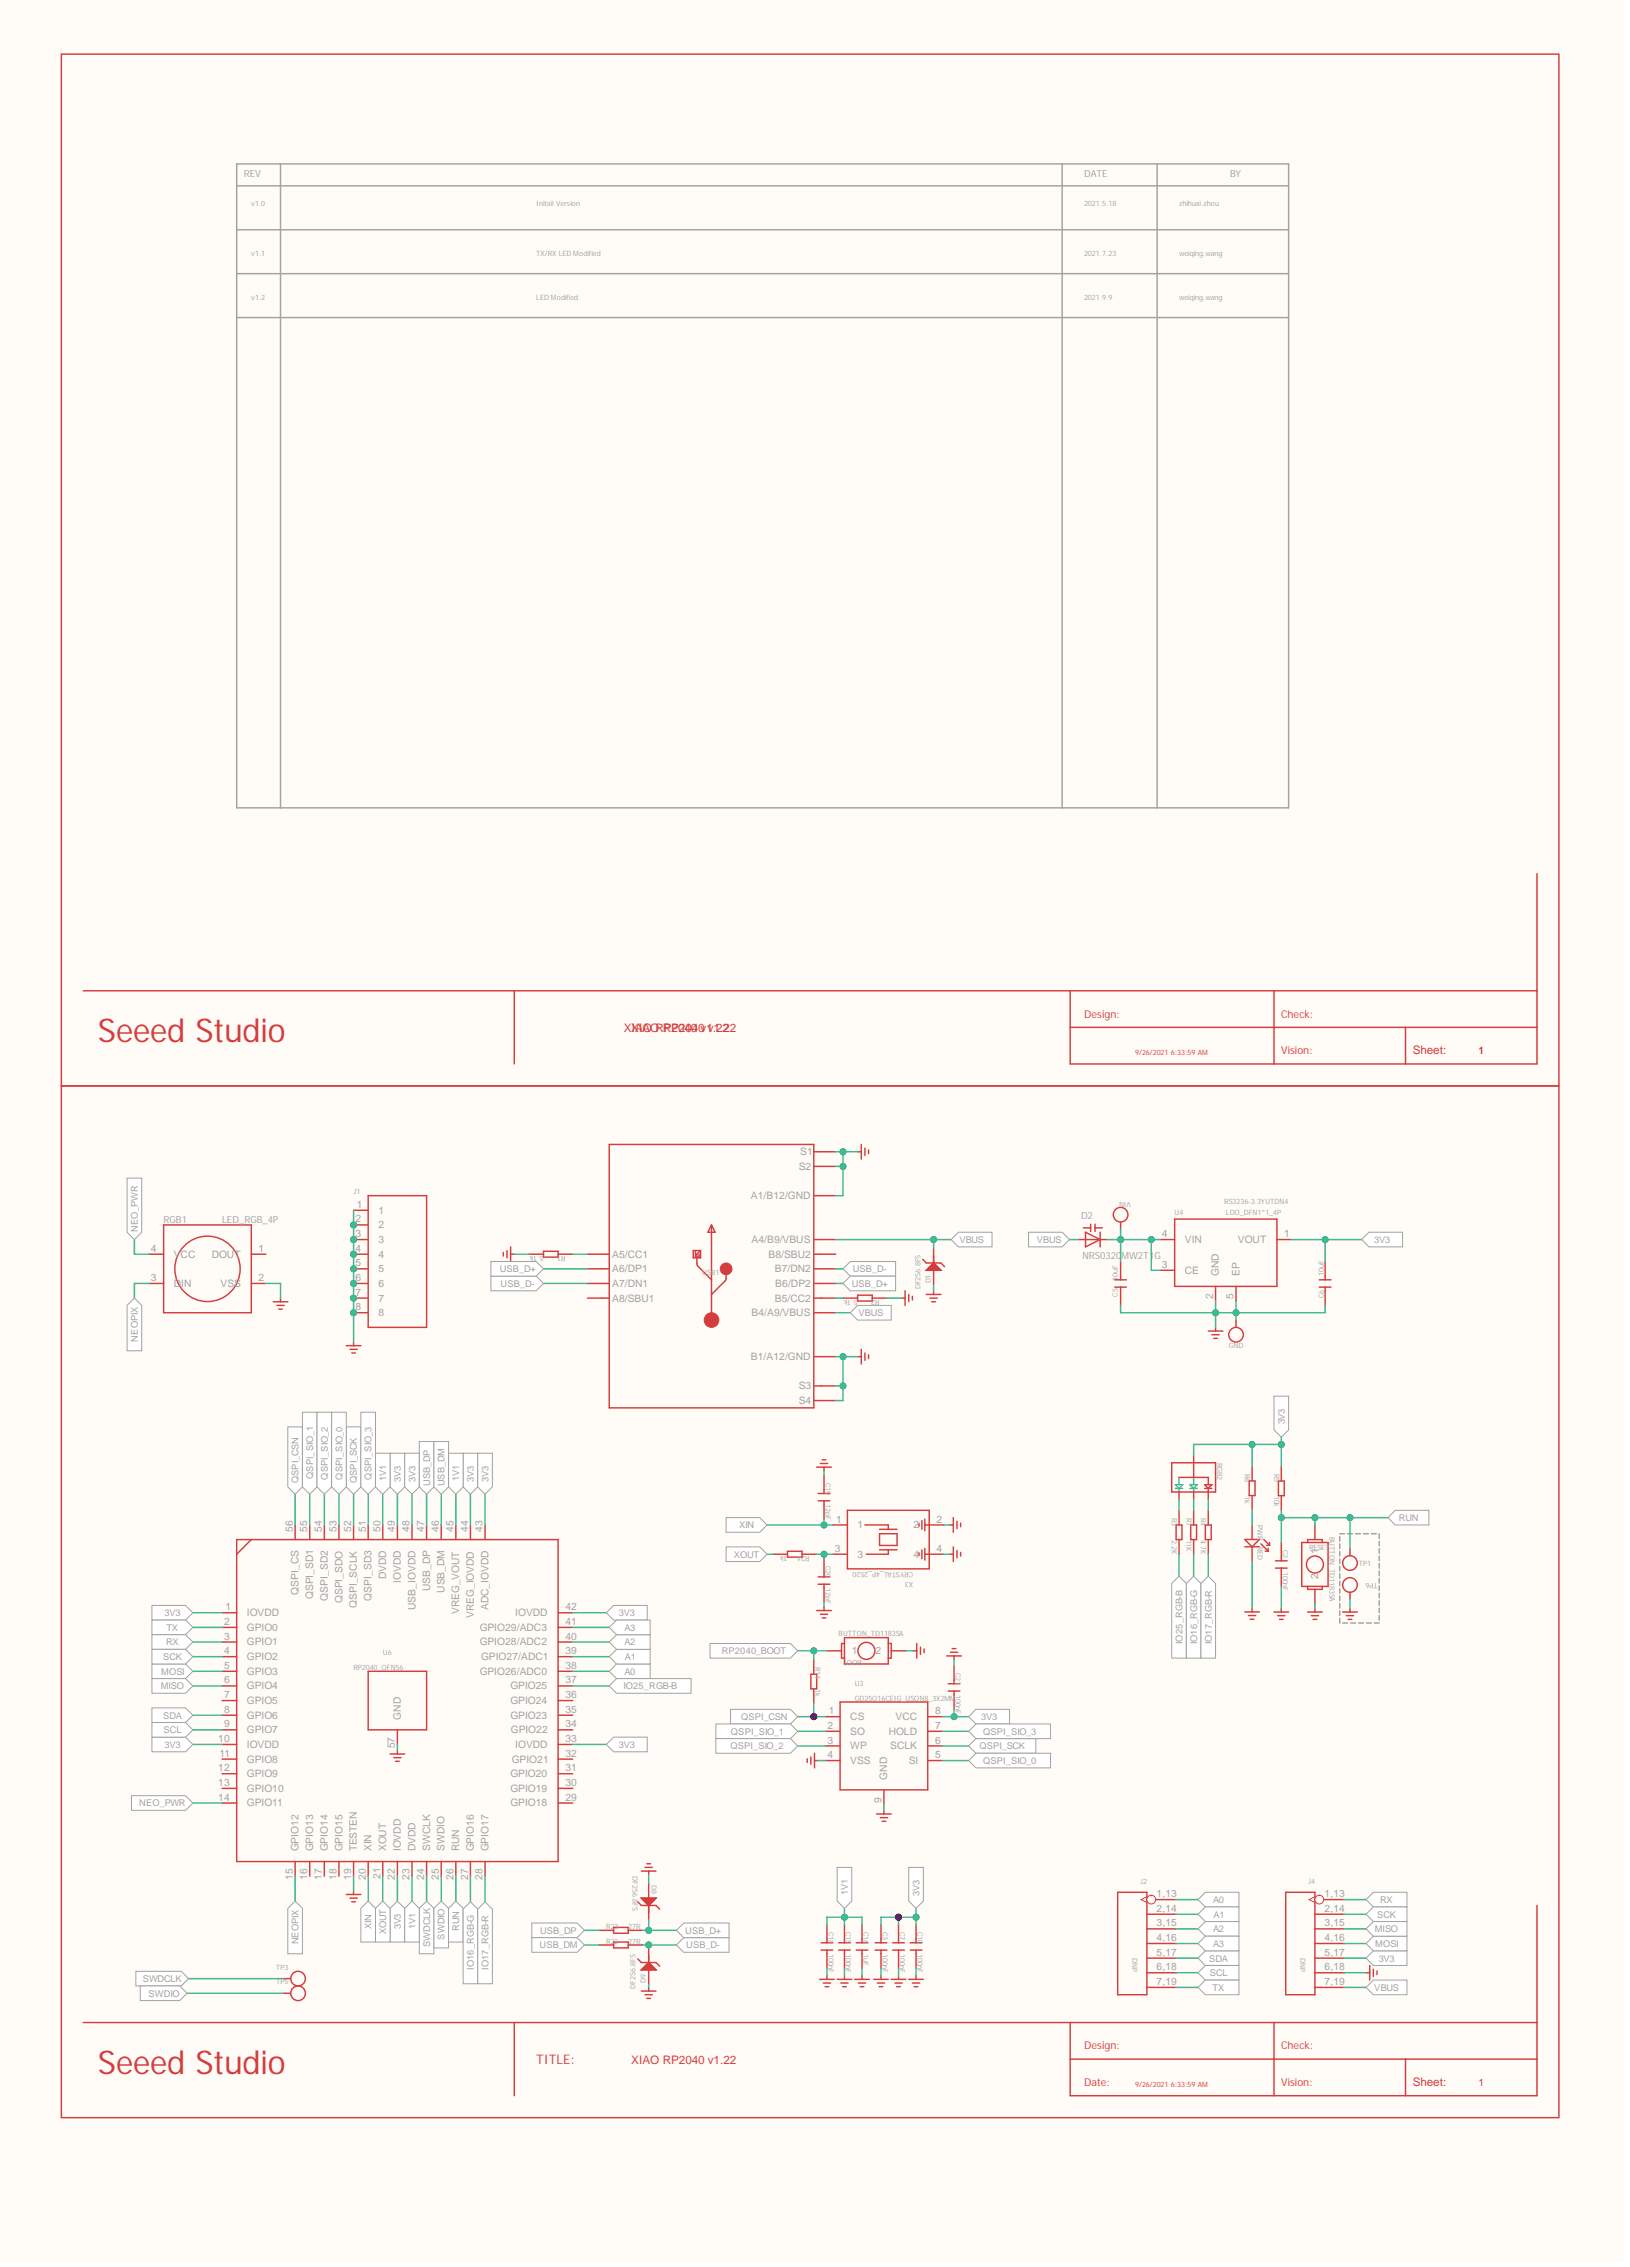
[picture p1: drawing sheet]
<svg xmlns="http://www.w3.org/2000/svg" width="282mm" height="393mm" viewBox="0 0 282 393" stroke-linecap="round" stroke-linejoin="round" font-family="sans-serif">
<defs><g id="words">
<g font-size="5.7" fill="#d43d3d">
<text x="16.9" y="180.6">Seeed Studio</text>
<text x="16.9" y="359.3">Seeed Studio</text>
</g>
<text font-size="2.3" fill="#d43d3d" x="92.8" y="357.4">TITLE:</text>
<g font-size="2" fill="#d43d3d">
<text x="108" y="178.8">XIXIAO P2040 v1.22</text>
<text x="110" y="178.8">AO RRP2040 v1.22</text>
<text x="244.6" y="182.6">Sheet:</text>
<text x="109.3" y="357.5">XIAO RP2040 v1.22</text>
<text x="244.6" y="361.3">Sheet:</text>
</g>
<g font-size="1.9" fill="#d43d3d">
<text x="187.7" y="176.2">Design:</text>
<text x="221.8" y="176.2">Check:</text>
<text x="221.8" y="182.6">Vision:</text>
<text x="187.7" y="354.9">Design:</text>
<text x="221.8" y="354.9">Check:</text>
<text x="187.7" y="361.3">Date:</text>
<text x="221.8" y="361.3">Vision:</text>
</g>
<g font-size="1.8" fill="#d43d3d">
<text x="256" y="182.6">1</text>
<text x="256" y="361.3">1</text>
</g>
<g font-size="1.8" fill="#a2a2a2">
<text x="138.3" y="202.6">S2</text>
<text x="138.5" y="200.1">S1</text>
<text x="61.8" y="209.2">1</text>
<text x="130" y="207.7">A1/B12/GND</text>
<text x="61.6" y="211.7">2</text>
<text x="61.6" y="214.3">3</text>
<text x="65.5" y="210.2">1</text>
<text x="65.5" y="212.7">2</text>
<text x="65.5" y="215.3">3</text>
<text x="130.1" y="215.3">A4/B9/VBUS</text>
<text x="201.2" y="214.3">4</text>
<text x="205.2" y="215.3">VIN</text>
<text x="214.3" y="215.3">VOUT</text>
<text x="222.4" y="214.3">1</text>
<text x="26.1" y="221.9">3</text>
<text x="26.1" y="216.8">4</text>
<text x="30.1" y="217.8">VCC</text>
<text x="36.7" y="217.8">DOUT</text>
<text x="44.8" y="216.8">1</text>
<text x="44.8" y="221.9">2</text>
<text x="61.6" y="216.8">4</text>
<text x="61.6" y="219.3">5</text>
<text x="61.6" y="221.9">6</text>
<text x="65.5" y="217.8">4</text>
<text x="65.5" y="220.4">5</text>
<text x="106" y="217.8">A5/CC1</text>
<text x="106" y="220.4">A6/DP1</text>
<text x="133.1" y="217.8">B8/SBU2</text>
<text x="134.2" y="220.4">B7/DN2</text>
<text x="201.2" y="219.6">3</text>
<text x="205.2" y="220.6">CE</text>
<text x="211.1" y="221" transform="rotate(-90 211.1 221)">GND</text>
<text x="214.6" y="221" transform="rotate(-90 214.6 221)">EP</text>
<text x="30.1" y="222.9">DIN</text>
<text x="38.2" y="222.9">VSS</text>
<text x="61.6" y="224.4">7</text>
<text x="61.6" y="226.9">8</text>
<text x="65.5" y="222.9">6</text>
<text x="65.5" y="225.4">7</text>
<text x="65.5" y="228">8</text>
<text x="106" y="222.9">A7/DN1</text>
<text x="106" y="225.4">A8/SBU1</text>
<text x="130.1" y="228">B4/A9/VBUS</text>
<text x="134.2" y="225.4">B5/CC2</text>
<text x="134.2" y="222.9">B6/DP2</text>
<text x="210" y="225" transform="rotate(-90 210 225)">2</text>
<text x="213.6" y="225" transform="rotate(-90 213.6 225)">5</text>
<text x="130" y="235.6">B1/A12/GND</text>
<text x="138.3" y="240.6">S3</text>
<text x="138.3" y="243.2">S4</text>
<text x="144.8" y="263.7">1</text>
<text x="162.1" y="263.7">2</text>
<text x="50.7" y="265.4" transform="rotate(-90 50.7 265.4)">56</text>
<text x="53.2" y="265.4" transform="rotate(-90 53.2 265.4)">55</text>
<text x="55.7" y="265.4" transform="rotate(-90 55.7 265.4)">54</text>
<text x="58.3" y="265.4" transform="rotate(-90 58.3 265.4)">53</text>
<text x="60.8" y="265.4" transform="rotate(-90 60.8 265.4)">52</text>
<text x="63.3" y="265.4" transform="rotate(-90 63.3 265.4)">51</text>
<text x="65.9" y="265.4" transform="rotate(-90 65.9 265.4)">50</text>
<text x="68.4" y="265.4" transform="rotate(-90 68.4 265.4)">49</text>
<text x="70.9" y="265.4" transform="rotate(-90 70.9 265.4)">48</text>
<text x="73.4" y="265.4" transform="rotate(-90 73.4 265.4)">47</text>
<text x="76" y="265.4" transform="rotate(-90 76 265.4)">46</text>
<text x="78.5" y="265.4" transform="rotate(-90 78.5 265.4)">45</text>
<text x="81" y="265.4" transform="rotate(-90 81 265.4)">44</text>
<text x="83.6" y="265.4" transform="rotate(-90 83.6 265.4)">43</text>
<text x="144.5" y="268.8">3</text>
<text x="148.5" y="264.7">1</text>
<text x="148.5" y="269.8">3</text>
<text x="158.2" y="264.7">2</text>
<text x="158.2" y="269.8">4</text>
<text x="162.1" y="268.8">4</text>
<text x="228.3" y="269.1" transform="rotate(-90 228.3 269.1)">1</text>
<text x="66.9" y="273.5" transform="rotate(-90 66.9 273.5)">DVDD</text>
<text x="69.4" y="274.1" transform="rotate(-90 69.4 274.1)">IOVDD</text>
<text x="74.5" y="275.6" transform="rotate(-90 74.5 275.6)">USB_DP</text>
<text x="77" y="275.9" transform="rotate(-90 77 275.9)">USB_DM</text>
<text x="228.3" y="273.5" transform="rotate(-90 228.3 273.5)">2</text>
<text x="38.8" y="281.4">2</text>
<text x="39" y="278.9">1</text>
<text x="42.8" y="279.9">IOVDD</text>
<text x="51.7" y="276.2" transform="rotate(-90 51.7 276.2)">QSPI_CS</text>
<text x="54.2" y="277" transform="rotate(-90 54.2 277)">QSPI_SD1</text>
<text x="56.7" y="277.2" transform="rotate(-90 56.7 277.2)">QSPI_SD2</text>
<text x="59.3" y="277.6" transform="rotate(-90 59.3 277.6)">QSPI_SDO</text>
<text x="61.8" y="278.5" transform="rotate(-90 61.8 278.5)">QSPI_SCLK</text>
<text x="64.3" y="277.2" transform="rotate(-90 64.3 277.2)">QSPI_SD3</text>
<text x="71.9" y="278.8" transform="rotate(-90 71.9 278.8)">USB_IOVDD</text>
<text x="79.5" y="279.6" transform="rotate(-90 79.5 279.6)">VREG_VOUT</text>
<text x="82" y="280.3" transform="rotate(-90 82 280.3)">VREG_IOVDD</text>
<text x="84.6" y="278.9" transform="rotate(-90 84.6 278.9)">ADC_IOVDD</text>
<text x="89.2" y="279.9">IOVDD</text>
<text x="97.9" y="281.4">41</text>
<text x="97.9" y="278.9">42</text>
<text x="38.8" y="284">3</text>
<text x="38.8" y="286.5">4</text>
<text x="42.8" y="282.5">GPIO0</text>
<text x="42.8" y="285">GPIO1</text>
<text x="42.8" y="287.5">GPIO2</text>
<text x="83.1" y="285">GPIO28/ADC2</text>
<text x="83.1" y="282.5">GPIO29/ADC3</text>
<text x="83.3" y="287.5">GPIO27/ADC1</text>
<text x="97.9" y="286.5">39</text>
<text x="97.9" y="284">40</text>
<text x="147.5" y="286.5">1</text>
<text x="151.6" y="286.5">2</text>
<text x="38.8" y="289">5</text>
<text x="38.8" y="291.6">6</text>
<text x="42.8" y="290.1">GPIO3</text>
<text x="42.8" y="292.6">GPIO4</text>
<text x="83.1" y="290.1">GPIO26/ADC0</text>
<text x="88.4" y="292.6">GPIO25</text>
<text x="97.9" y="291.6">37</text>
<text x="97.9" y="289">38</text>
<text x="38.8" y="294.1">7</text>
<text x="38.8" y="296.6">8</text>
<text x="38.8" y="299.2">9</text>
<text x="42.8" y="295.1">GPIO5</text>
<text x="42.8" y="297.7">GPIO6</text>
<text x="69.4" y="297.8" transform="rotate(-90 69.4 297.8)">GND</text>
<text x="88.4" y="297.7">GPIO23</text>
<text x="88.4" y="295.1">GPIO24</text>
<text x="97.9" y="299.2">34</text>
<text x="97.9" y="296.6">35</text>
<text x="97.9" y="294.1">36</text>
<text x="143.3" y="299.4">2</text>
<text x="143.5" y="296.9">1</text>
<text x="147.2" y="297.9">CS</text>
<text x="155.1" y="297.9">VCC</text>
<text x="161.9" y="299.4">7</text>
<text x="161.9" y="296.9">8</text>
<text x="37.8" y="301.7">10</text>
<text x="38" y="304.3">11</text>
<text x="42.8" y="300.2">GPIO7</text>
<text x="42.8" y="302.7">IOVDD</text>
<text x="42.8" y="305.3">GPIO8</text>
<text x="68.4" y="302.8" transform="rotate(-90 68.4 302.8)">57</text>
<text x="88.5" y="300.2">GPIO22</text>
<text x="88.6" y="305.3">GPIO21</text>
<text x="89.2" y="302.7">IOVDD</text>
<text x="97.9" y="304.3">32</text>
<text x="97.9" y="301.7">33</text>
<text x="143.3" y="302">3</text>
<text x="143.3" y="304.5">4</text>
<text x="147.2" y="300.5">SO</text>
<text x="147.2" y="303">WP</text>
<text x="147.2" y="305.5">VSS</text>
<text x="153.9" y="300.5">HOLD</text>
<text x="154.1" y="303">SCLK</text>
<text x="157.3" y="305.5">SI</text>
<text x="161.9" y="304.5">5</text>
<text x="161.9" y="302">6</text>
<text x="37.8" y="306.8">12</text>
<text x="37.8" y="309.3">13</text>
<text x="37.8" y="311.9">14</text>
<text x="42.8" y="307.8">GPIO9</text>
<text x="42.8" y="310.3">GPIO10</text>
<text x="88.4" y="310.3">GPIO19</text>
<text x="88.4" y="307.8">GPIO20</text>
<text x="97.9" y="311.9">29</text>
<text x="97.9" y="309.3">30</text>
<text x="97.9" y="306.8">31</text>
<text x="153.6" y="308.2" transform="rotate(-90 153.6 308.2)">GND</text>
<text x="42.8" y="312.9">GPIO11</text>
<text x="88.4" y="312.9">GPIO18</text>
<text x="152.6" y="312.2" transform="rotate(-90 152.6 312.2)">9</text>
<text x="51.7" y="320.6" transform="rotate(-90 51.7 320.6)">GPIO12</text>
<text x="54.2" y="320.6" transform="rotate(-90 54.2 320.6)">GPIO13</text>
<text x="56.7" y="320.6" transform="rotate(-90 56.7 320.6)">GPIO14</text>
<text x="59.3" y="320.6" transform="rotate(-90 59.3 320.6)">GPIO15</text>
<text x="61.8" y="320.6" transform="rotate(-90 61.8 320.6)">TESTEN</text>
<text x="64.3" y="320.6" transform="rotate(-90 64.3 320.6)">XIN</text>
<text x="66.9" y="320.6" transform="rotate(-90 66.9 320.6)">XOUT</text>
<text x="69.4" y="320.6" transform="rotate(-90 69.4 320.6)">IOVDD</text>
<text x="71.9" y="320.6" transform="rotate(-90 71.9 320.6)">DVDD</text>
<text x="74.5" y="320.6" transform="rotate(-90 74.5 320.6)">SWCLK</text>
<text x="77" y="320.6" transform="rotate(-90 77 320.6)">SWDIO</text>
<text x="79.5" y="320.6" transform="rotate(-90 79.5 320.6)">RUN</text>
<text x="82" y="320.6" transform="rotate(-90 82 320.6)">GPIO16</text>
<text x="84.6" y="320.6" transform="rotate(-90 84.6 320.6)">GPIO17</text>
<text x="50.7" y="325.6" transform="rotate(-90 50.7 325.6)">15</text>
<text x="53.2" y="325.6" transform="rotate(-90 53.2 325.6)">16</text>
<text x="55.7" y="325.6" transform="rotate(-90 55.7 325.6)">17</text>
<text x="58.3" y="325.6" transform="rotate(-90 58.3 325.6)">18</text>
<text x="60.8" y="325.6" transform="rotate(-90 60.8 325.6)">19</text>
<text x="63.3" y="325.6" transform="rotate(-90 63.3 325.6)">20</text>
<text x="65.9" y="325.4" transform="rotate(-90 65.9 325.4)">21</text>
<text x="68.4" y="325.6" transform="rotate(-90 68.4 325.6)">22</text>
<text x="70.9" y="325.6" transform="rotate(-90 70.9 325.6)">23</text>
<text x="73.4" y="325.6" transform="rotate(-90 73.4 325.6)">24</text>
<text x="76" y="325.6" transform="rotate(-90 76 325.6)">25</text>
<text x="78.5" y="325.6" transform="rotate(-90 78.5 325.6)">26</text>
<text x="81" y="325.6" transform="rotate(-90 81 325.6)">27</text>
<text x="83.6" y="325.6" transform="rotate(-90 83.6 325.6)">28</text>
<text x="200.3" y="328.6">1,13</text>
<text x="229.4" y="328.6">1,13</text>
<text x="200.3" y="331.1">2,14</text>
<text x="200.3" y="333.7">3,15</text>
<text x="229.4" y="331.1">2,14</text>
<text x="229.4" y="333.7">3,15</text>
<text x="200.3" y="336.2">4,16</text>
<text x="200.3" y="338.7">5,17</text>
<text x="200.3" y="341.3">6,18</text>
<text x="229.4" y="336.2">4,16</text>
<text x="229.4" y="338.7">5,17</text>
<text x="229.4" y="341.3">6,18</text>
<text x="200.3" y="343.8">7,19</text>
<text x="229.4" y="343.8">7,19</text>
</g>
<g font-size="1.7" fill="#a2a2a2">
<text x="42.2" y="30.6">REV</text>
<text x="187.7" y="30.6">DATE</text>
<text x="213" y="30.6">BY</text>
<text x="28.3" y="211.8">RGB1</text>
<text x="38.5" y="211.8">LED_RGB_4P</text>
<text x="187.2" y="211.1">D2</text>
<text x="187.4" y="218">NRS0320MW2T1G</text>
</g>
<g font-size="1.6" fill="#a2a2a2">
<text x="23.9" y="213.3" transform="rotate(-90 23.9 213.3)">NEO_PWR</text>
<text x="166.1" y="215.3">VBUS</text>
<text x="179.5" y="215.3">VBUS</text>
<text x="238" y="215.3">3V3</text>
<text x="86.5" y="220.4">USB_D+</text>
<text x="147.6" y="220.4">USB_D-</text>
<text x="86.7" y="222.9">USB_D-</text>
<text x="147.5" y="222.9">USB_D+</text>
<text x="148.7" y="228">VBUS</text>
<text x="23.9" y="232.4" transform="rotate(-90 23.9 232.4)">NEOPIX</text>
<text x="222.4" y="246.7" transform="rotate(-90 222.4 246.7)">3V3</text>
<text x="51.7" y="256.9" transform="rotate(-90 51.7 256.9)">QSPI_CSN</text>
<text x="54.2" y="256.2" transform="rotate(-90 54.2 256.2)">QSPI_SIO_1</text>
<text x="56.7" y="256.3" transform="rotate(-90 56.7 256.3)">QSPI_SIO_2</text>
<text x="59.3" y="256.3" transform="rotate(-90 59.3 256.3)">QSPI_SIO_0</text>
<text x="61.8" y="256.9" transform="rotate(-90 61.8 256.9)">QSPI_SCK</text>
<text x="64.3" y="256.3" transform="rotate(-90 64.3 256.3)">QSPI_SIO_3</text>
<text x="66.9" y="256.5" transform="rotate(-90 66.9 256.5)">1V1</text>
<text x="69.4" y="256.6" transform="rotate(-90 69.4 256.6)">3V3</text>
<text x="71.9" y="256.6" transform="rotate(-90 71.9 256.6)">3V3</text>
<text x="74.5" y="257.4" transform="rotate(-90 74.5 257.4)">USB_DP</text>
<text x="77" y="257.4" transform="rotate(-90 77 257.4)">USB_DM</text>
<text x="79.5" y="256.5" transform="rotate(-90 79.5 256.5)">1V1</text>
<text x="82" y="256.6" transform="rotate(-90 82 256.6)">3V3</text>
<text x="84.6" y="256.6" transform="rotate(-90 84.6 256.6)">3V3</text>
<text x="242.2" y="263.4">RUN</text>
<text x="127.1" y="269.8">XOUT</text>
<text x="128" y="264.7">XIN</text>
<text x="28.5" y="279.9">3V3</text>
<text x="107.2" y="279.9">3V3</text>
<text x="28.2" y="287.5">SCK</text>
<text x="28.8" y="285">RX</text>
<text x="28.8" y="282.5">TX</text>
<text x="108.1" y="285">A2</text>
<text x="108.1" y="282.5">A3</text>
<text x="108.2" y="287.5">A1</text>
<text x="125" y="286.5">RP2040_BOOT</text>
<text x="204.7" y="284.7" transform="rotate(-90 204.7 284.7)">IO25_RGB-B</text>
<text x="207.3" y="284.8" transform="rotate(-90 207.3 284.8)">IO16_RGB-G</text>
<text x="209.8" y="284.8" transform="rotate(-90 209.8 284.8)">IO17_RGB-R</text>
<text x="27.8" y="292.6">MISO</text>
<text x="27.9" y="290.1">MOSI</text>
<text x="107.9" y="292.6">IO25_RGB-B</text>
<text x="108.1" y="290.1">A0</text>
<text x="28.2" y="297.7">SDA</text>
<text x="128.3" y="297.9">QSPI_CSN</text>
<text x="169.9" y="297.9">3V3</text>
<text x="28.3" y="300.2">SCL</text>
<text x="28.5" y="302.7">3V3</text>
<text x="107.2" y="302.7">3V3</text>
<text x="126.5" y="303">QSPI_SIO_2</text>
<text x="126.6" y="300.5">QSPI_SIO_1</text>
<text x="169.6" y="303">QSPI_SCK</text>
<text x="170.2" y="305.5">QSPI_SIO_0</text>
<text x="170.2" y="300.5">QSPI_SIO_3</text>
<text x="24.1" y="312.9">NEO_PWR</text>
<text x="146.8" y="328.2" transform="rotate(-90 146.8 328.2)">1V1</text>
<text x="159.2" y="328.3" transform="rotate(-90 159.2 328.3)">3V3</text>
<text x="210" y="329.6">A0</text>
<text x="239" y="329.6">RX</text>
<text x="64.3" y="334.1" transform="rotate(-90 64.3 334.1)">XIN</text>
<text x="66.9" y="335" transform="rotate(-90 66.9 335)">XOUT</text>
<text x="69.4" y="334.2" transform="rotate(-90 69.4 334.2)">3V3</text>
<text x="71.9" y="334.1" transform="rotate(-90 71.9 334.1)">1V1</text>
<text x="77" y="335.9" transform="rotate(-90 77 335.9)">SWDIO</text>
<text x="79.5" y="334.5" transform="rotate(-90 79.5 334.5)">RUN</text>
<text x="93.5" y="334.9">USB_DP</text>
<text x="118.6" y="334.9">USB_D+</text>
<text x="210" y="334.7">A2</text>
<text x="210.1" y="332.1">A1</text>
<text x="238" y="334.7">MISO</text>
<text x="238.5" y="332.1">SCK</text>
<text x="51.7" y="336.8" transform="rotate(-90 51.7 336.8)">NEOPIX</text>
<text x="74.5" y="337.2" transform="rotate(-90 74.5 337.2)">SWDCLK</text>
<text x="82" y="341.2" transform="rotate(-90 82 341.2)">IO16_RGB-G</text>
<text x="84.6" y="341.2" transform="rotate(-90 84.6 341.2)">IO17_RGB-R</text>
<text x="93.4" y="337.5">USB_DM</text>
<text x="118.8" y="337.5">USB_D-</text>
<text x="209.4" y="339.7">SDA</text>
<text x="210" y="337.2">A3</text>
<text x="238.1" y="337.2">MOSI</text>
<text x="238.7" y="339.7">3V3</text>
<text x="24.7" y="343.3">SWDCLK</text>
<text x="25.7" y="345.8">SWDIO</text>
<text x="209.5" y="342.3">SCL</text>
<text x="210" y="344.8">TX</text>
<text x="238" y="344.8">VBUS</text>
</g>
<g font-size="1.3" fill="#a2a2a2">
<text x="43.5" y="35.7">v1.0</text>
<text x="92.8" y="35.7">Initail Version</text>
<text x="187.7" y="35.7">2021.5.18</text>
<text x="204.1" y="35.7">zhihuai.zhou</text>
<text x="43.5" y="44.4">v1.1</text>
<text x="92.8" y="44.4">TX/RX LED Modified</text>
<text x="187.7" y="44.4">2021.7.23</text>
<text x="204.1" y="44.4">weiqing.wang</text>
<text x="43.5" y="52">v1.2</text>
<text x="92.8" y="52">LED Modified</text>
<text x="187.7" y="52">2021.9.9</text>
<text x="204.1" y="52">weiqing.wang</text>
<text x="61.2" y="206.8">J1</text>
<text x="195.8" y="208.1" transform="rotate(-180 195.8 208.1)">VIN</text>
<text x="212" y="208.6">RS3236-3.3YUTDN4</text>
<text x="203.4" y="210.4">U4</text>
<text x="212.2" y="210.4">LDO_DFN1*1_4P</text>
<text x="94.1" y="217.5" transform="rotate(-180 94.1 217.5)">5.1k</text>
<text x="97.9" y="217.5" transform="rotate(-180 97.9 217.5)">R1</text>
<text x="121.6" y="220.8">USB1</text>
<text x="193.5" y="221.8" transform="rotate(-90 193.5 221.8)">10uF</text>
<text x="229.2" y="221" transform="rotate(-90 229.2 221)">10uF</text>
<text x="148.5" y="225.1" transform="rotate(-180 148.5 225.1)">5.1k</text>
<text x="152.3" y="225.1" transform="rotate(-180 152.3 225.1)">R2</text>
<text x="159.4" y="223.3" transform="rotate(-90 159.4 223.3)">DF2S6.8FS</text>
<text x="161.1" y="222.3" transform="rotate(-90 161.1 222.3)">D1</text>
<text x="193.5" y="224.6" transform="rotate(-90 193.5 224.6)">C5</text>
<text x="229.2" y="224.8" transform="rotate(-90 229.2 224.8)">C6</text>
<text x="212.7" y="233.4">GND</text>
<text x="142.9" y="256.8" transform="rotate(90 142.9 256.8)">C19</text>
<text x="210.7" y="253.4" transform="rotate(90 210.7 253.4)">RGB2</text>
<text x="215.5" y="255.2" transform="rotate(90 215.5 255.2)">R6</text>
<text x="220.6" y="255.2" transform="rotate(90 220.6 255.2)">R5</text>
<text x="142.9" y="260.6" transform="rotate(90 142.9 260.6)">12pF</text>
<text x="202.9" y="262.9" transform="rotate(90 202.9 262.9)">R3</text>
<text x="205.4" y="262.9" transform="rotate(90 205.4 262.9)">R7</text>
<text x="207.9" y="262.9" transform="rotate(90 207.9 262.9)">R4</text>
<text x="215.5" y="259.1" transform="rotate(90 215.5 259.1)">1k</text>
<text x="220.6" y="259.1" transform="rotate(90 220.6 259.1)">10k</text>
<text x="136.3" y="269.4" transform="rotate(-180 136.3 269.4)">1k</text>
<text x="140.1" y="269.4" transform="rotate(-180 140.1 269.4)">R24</text>
<text x="202.9" y="266.7" transform="rotate(90 202.9 266.7)">2.2K</text>
<text x="205.4" y="266.7" transform="rotate(90 205.4 266.7)">11K</text>
<text x="207.9" y="266.7" transform="rotate(90 207.9 266.7)">4.7K</text>
<text x="217.7" y="264.1" transform="rotate(90 217.7 264.1)">PWR</text>
<text x="217.7" y="267.9" transform="rotate(90 217.7 267.9)">RED</text>
<text x="222.1" y="268.4" transform="rotate(90 222.1 268.4)">C2</text>
<text x="226.7" y="268.4">RESET</text>
<text x="230.2" y="266.1" transform="rotate(90 230.2 266.1)">BUTTON_TD1183SA</text>
<text x="142.9" y="271.2" transform="rotate(90 142.9 271.2)">C20</text>
<text x="142.9" y="275" transform="rotate(90 142.9 275)">12pF</text>
<text x="158.1" y="274" transform="rotate(-180 158.1 274)">X3</text>
<text x="158.1" y="272.2" transform="rotate(-180 158.1 272.2)">CRYSTAL_4P_2520</text>
<text x="222.1" y="272.2" transform="rotate(90 222.1 272.2)">100nF</text>
<text x="235.3" y="271.2">TP1</text>
<text x="238.5" y="274.3" transform="rotate(-180 238.5 274.3)">TP6</text>
<text x="66.3" y="286.7">U6</text>
<text x="145.2" y="283.4">BUTTON_TD1183SA</text>
<text x="149.2" y="287.4" transform="rotate(-180 149.2 287.4)">BOOT</text>
<text x="61.2" y="289.2">RP2040_QFN56</text>
<text x="141.2" y="288.7" transform="rotate(90 141.2 288.7)">R14</text>
<text x="141.2" y="292.5" transform="rotate(90 141.2 292.5)">1k</text>
<text x="148" y="292">U3</text>
<text x="165.4" y="289.7" transform="rotate(90 165.4 289.7)">C21</text>
<text x="165.4" y="293.5" transform="rotate(90 165.4 293.5)">100nF</text>
<text x="148" y="294.5">GD25Q16CEIG_USON8_3X2MM</text>
<text x="109.5" y="325" transform="rotate(90 109.5 325)">DF2S6.8FS</text>
<text x="112.8" y="326.5" transform="rotate(90 112.8 326.5)">D8</text>
<text x="197.4" y="326.2">J2</text>
<text x="226.5" y="326.2">J4</text>
<text x="105" y="334.1">R23</text>
<text x="108.8" y="334.1">27R</text>
<text x="143.4" y="334.6" transform="rotate(90 143.4 334.6)">C18</text>
<text x="146.5" y="334.6" transform="rotate(90 146.5 334.6)">C15</text>
<text x="149.5" y="334.6" transform="rotate(90 149.5 334.6)">C16</text>
<text x="152.8" y="334.6" transform="rotate(90 152.8 334.6)">C3</text>
<text x="155.8" y="334.6" transform="rotate(90 155.8 334.6)">C7</text>
<text x="158.9" y="334.6" transform="rotate(90 158.9 334.6)">C10</text>
<text x="47.8" y="341.2">TP3</text>
<text x="105" y="336.6">R22</text>
<text x="108.8" y="336.6">27R</text>
<text x="143.4" y="338.4" transform="rotate(90 143.4 338.4)">100nF</text>
<text x="146.5" y="338.4" transform="rotate(90 146.5 338.4)">100nF</text>
<text x="149.5" y="338.4" transform="rotate(90 149.5 338.4)">1uF</text>
<text x="152.8" y="338.4" transform="rotate(90 152.8 338.4)">100nF</text>
<text x="155.8" y="338.4" transform="rotate(90 155.8 338.4)">100nF</text>
<text x="158.9" y="338.4" transform="rotate(90 158.9 338.4)">100nF</text>
<text x="196" y="339.1" transform="rotate(90 196 339.1)">DNP</text>
<text x="225.1" y="339.1" transform="rotate(90 225.1 339.1)">DNP</text>
<text x="47.8" y="343.7">TP5</text>
<text x="110" y="344.5" transform="rotate(-90 110 344.5)">DF2S6.8FS</text>
<text x="111.8" y="343.5" transform="rotate(-90 111.8 343.5)">D9</text>
</g>
<g font-size="1.3" fill="#d43d3d">
<text x="196.6" y="182.8">9/26/2021</text>
<text x="202.7" y="182.8">6:33:59 AM</text>
<text x="196.6" y="361.5">9/26/2021</text>
<text x="202.7" y="361.5">6:33:59 AM</text>
</g>
</g></defs>
<g fill="#fffcf8">
<path d="M0 0h281v391.6h-281z" fill-rule="evenodd"/>
<path d="M0 0h281v391.6h-281z" fill-rule="evenodd"/>
</g>
<circle cx="61.2" cy="227.4" r=".51" fill="#000080"/>
<circle cx="61.2" cy="227.4" r=".51" fill="none" stroke="#000080" stroke-width=".17"/>
<circle cx="61.2" cy="224.8" r=".51" fill="#000080"/>
<circle cx="61.2" cy="224.8" r=".51" fill="none" stroke="#000080" stroke-width=".17"/>
<circle cx="61.2" cy="222.3" r=".51" fill="#000080"/>
<circle cx="61.2" cy="222.3" r=".51" fill="none" stroke="#000080" stroke-width=".17"/>
<circle cx="61.2" cy="219.8" r=".51" fill="#000080"/>
<circle cx="61.2" cy="219.8" r=".51" fill="none" stroke="#000080" stroke-width=".17"/>
<circle cx="61.2" cy="217.2" r=".51" fill="#000080"/>
<circle cx="61.2" cy="217.2" r=".51" fill="none" stroke="#000080" stroke-width=".17"/>
<circle cx="61.2" cy="214.7" r=".51" fill="#000080"/>
<circle cx="61.2" cy="214.7" r=".51" fill="none" stroke="#000080" stroke-width=".17"/>
<circle cx="61.2" cy="212.2" r=".51" fill="#000080"/>
<circle cx="61.2" cy="212.2" r=".51" fill="none" stroke="#000080" stroke-width=".17"/>
<circle cx="112.3" cy="336.9" r=".51" fill="#000080"/>
<circle cx="112.3" cy="336.9" r=".51" fill="none" stroke="#000080" stroke-width=".17"/>
<circle cx="112.3" cy="334.3" r=".51" fill="#000080"/>
<circle cx="112.3" cy="334.3" r=".51" fill="none" stroke="#000080" stroke-width=".17"/>
<circle cx="140.9" cy="285.9" r=".51" fill="#000080"/>
<circle cx="140.9" cy="285.9" r=".51" fill="none" stroke="#000080" stroke-width=".17"/>
<circle cx="142.7" cy="269.2" r=".51" fill="#000080"/>
<circle cx="142.7" cy="269.2" r=".51" fill="none" stroke="#000080" stroke-width=".17"/>
<circle cx="142.7" cy="264.1" r=".51" fill="#000080"/>
<circle cx="142.7" cy="264.1" r=".51" fill="none" stroke="#000080" stroke-width=".17"/>
<circle cx="146" cy="240" r=".51" fill="#000080"/>
<circle cx="146" cy="240" r=".51" fill="none" stroke="#000080" stroke-width=".17"/>
<circle cx="146" cy="235" r=".51" fill="#000080"/>
<circle cx="146" cy="235" r=".51" fill="none" stroke="#000080" stroke-width=".17"/>
<circle cx="146" cy="202" r=".51" fill="#000080"/>
<circle cx="146" cy="202" r=".51" fill="none" stroke="#000080" stroke-width=".17"/>
<circle cx="146" cy="199.5" r=".51" fill="#000080"/>
<circle cx="146" cy="199.5" r=".51" fill="none" stroke="#000080" stroke-width=".17"/>
<circle cx="146.2" cy="332.1" r=".51" fill="#000080"/>
<circle cx="146.2" cy="332.1" r=".51" fill="none" stroke="#000080" stroke-width=".17"/>
<circle cx="158.6" cy="332.1" r=".51" fill="#000080"/>
<circle cx="158.6" cy="332.1" r=".51" fill="none" stroke="#000080" stroke-width=".17"/>
<circle cx="161.6" cy="214.7" r=".51" fill="#000080"/>
<circle cx="161.6" cy="214.7" r=".51" fill="none" stroke="#000080" stroke-width=".17"/>
<circle cx="165.2" cy="297.3" r=".51" fill="#000080"/>
<circle cx="165.2" cy="297.3" r=".51" fill="none" stroke="#000080" stroke-width=".17"/>
<circle cx="194" cy="214.7" r=".51" fill="#000080"/>
<circle cx="194" cy="214.7" r=".51" fill="none" stroke="#000080" stroke-width=".17"/>
<circle cx="199.3" cy="214.7" r=".51" fill="#000080"/>
<circle cx="199.3" cy="214.7" r=".51" fill="none" stroke="#000080" stroke-width=".17"/>
<circle cx="210.5" cy="227.4" r=".51" fill="#000080"/>
<circle cx="210.5" cy="227.4" r=".51" fill="none" stroke="#000080" stroke-width=".17"/>
<circle cx="214" cy="227.4" r=".51" fill="#000080"/>
<circle cx="214" cy="227.4" r=".51" fill="none" stroke="#000080" stroke-width=".17"/>
<circle cx="216.8" cy="250.2" r=".51" fill="#000080"/>
<circle cx="216.8" cy="250.2" r=".51" fill="none" stroke="#000080" stroke-width=".17"/>
<circle cx="221.9" cy="262.9" r=".51" fill="#000080"/>
<circle cx="221.9" cy="262.9" r=".51" fill="none" stroke="#000080" stroke-width=".17"/>
<circle cx="221.9" cy="250.2" r=".51" fill="#000080"/>
<circle cx="221.9" cy="250.2" r=".51" fill="none" stroke="#000080" stroke-width=".17"/>
<circle cx="227.7" cy="262.9" r=".51" fill="#000080"/>
<circle cx="227.7" cy="262.9" r=".51" fill="none" stroke="#000080" stroke-width=".17"/>
<circle cx="229.4" cy="214.7" r=".51" fill="#000080"/>
<circle cx="229.4" cy="214.7" r=".51" fill="none" stroke="#000080" stroke-width=".17"/>
<circle cx="233.7" cy="262.9" r=".51" fill="#000080"/>
<circle cx="233.7" cy="262.9" r=".51" fill="none" stroke="#000080" stroke-width=".17"/>
<g fill="none" stroke="#d43d3d" stroke-width=".25">
<path d="M10.6 188.1h259.3v178.7h-259.3zM194 218.5v3.2M229.4 218.5v3.2M193 222.9h2M193 221.7h2M194 222.9v3.2M209.2 230.5h2.5M209.8 231.2h1.3M210.1 231.8h.7M210.5 229.9v.6M228.4 222.9h2.1M228.4 221.7h2.1"/>
<path d="M229.4 222.9v3.2M216.3 256.5h1v2.5h-1zM216.8 254v2.5M216.8 259v2.6M221.3 256.5h1.1v2.6h-1.1zM221.8 254v2.5M221.8 259.1v2.5M215.5 279.2h2.6M216.2 279.8h1.2M216.8 278.5v.7M216.5 280.4h.6M193.5 327.7h5.1v17.8h-5.1z"/>
<path d="M198.6 329h5M266.1 330v33h-80.8v-12.7h80.8M14.4 350.3h170.8M49.1 342.7h1.2M49.1 345.2h1.2M89 350.3v12.7M185.3 356.6h80.8M220.6 350.3v12.7M243.4 356.6v6.4"/>
<circle cx="51.6" cy="342.7" r="1.27"/>
<circle cx="51.6" cy="345.2" r="1.27"/>
</g>
<g fill="none" stroke="#a2a2a2" stroke-width=".25">
<path d="M41 39.8h182.1M41 28.4h182.1v111.5h-182.1zM41 32.2h182.1M48.6 28.4v111.5M183.9 28.4v111.5M200.3 28.4v111.5M41 47.4h182.1M41 55h182.1M232 266.1v.8M232 267.4v.8M232 268.7v.8M232 270v.8"/>
<path d="M232 271.3v.8M232 272.6v.8M232 273.9v.8M232 275.1v.8M232 276.4v.8M232 277.7v.8M232 279v.8M232 265.6h.8M233.3 265.6h.9M234.7 265.6h.9M236.1 265.6h.8M237.4 265.6h.9"/>
<path d="M238.8 265.6v.9M238.8 266.9v.8M238.8 268.2v.8M238.8 269.5v.8M238.8 270.8v.8M238.8 272.1v.8M238.8 273.4v.8M238.8 274.7v.8M238.8 275.9v.9M238.8 277.2v.9M238.8 278.5v.8M238.8 279.8v.8"/>
<path d="M232 280.3v.8M232.5 281.1h.8M233.9 281.1h.8M235.2 281.1h.9M236.6 281.1h.8M237.9 281.1h.9"/>
</g>
<circle cx="199.3" cy="329" r=".76" fill="#f8fcff"/>
<g fill="none" stroke="#d43d3d" stroke-width=".17">
<path d="M198.6 328.5l-1 .5 1 .5"/>
<circle cx="199.3" cy="329" r=".76"/>
</g>
<path d="M198.6 331.5h5M198.6 334.1h5M198.6 336.6h5M198.6 339.1h5M222.6 327.7h5.1v17.8h-5.1zM227.7 329h5M198.6 341.7h5M198.6 344.2h5" fill="none" stroke="#d43d3d" stroke-width=".25"/>
<circle cx="228.4" cy="329" r=".76" fill="#f8fcff"/>
<g fill="none" stroke="#d43d3d" stroke-width=".17">
<path d="M227.7 328.5l-1 .5 1 .5"/>
<circle cx="228.4" cy="329" r=".76"/>
</g>
<g fill="none" stroke="#d43d3d" stroke-width=".25">
<path d="M10.6 9.4h259.3v178.7h-259.3zM266.1 151.3v33h-80.8v-12.7h80.8M14.4 171.6h170.8M89 171.6v12.7M185.3 177.9h80.8M220.6 171.6v12.7M243.4 177.9v6.4M105.5 198.2h35.4v45.6h-35.4zM140.9 199.5h1.3M104.2 217.2h1.3M104.2 219.8h1.3M120 216.6h1.3v1.3h-1.3z"/>
<path d="M120.4 216.6v1.1h.6v-.5M121.3 216.6l-.6 .6v1.8l2.5 2.7M123.2 212.2v16.4M123.2 212.2l.6 1.2h-1.2zM125.7 219.8l-.1 1.9-2.4 2.5M140.9 202h1.3M140.9 207.1h1.3M140.9 214.7h1.3M140.9 217.2h1.3M140.9 219.8h1.3M194 211.7v1.2M104.2 222.3h1.3"/>
<path d="M104.2 224.8h1.3M140.9 222.3h1.3M140.9 224.8h1.3M140.9 227.4h1.3M140.9 235h1.3M214 228.6v1.3M140.9 240h1.3M140.9 242.6h1.3M215.5 266.6h2.6l-1.3 1.3zM215.5 267.9h2.6M216.8 264.1v2.5M216.8 267.9v2.5"/>
<path d="M218.3 267.4l1.3 1.3M218.8 266.6l1 1M219.1 268.7h.5M219.3 267.6h.5M219.6 268.2v.5M219.8 267.1v.5M227.7 331.5h5M227.7 334.1h5M227.7 336.6h5M227.7 339.1h5M227.7 341.7h5M227.7 344.2h5"/>
<circle cx="194" cy="210.4" r="1.27"/>
<circle cx="214" cy="231.2" r="1.27"/>
</g>
<circle cx="123.2" cy="228.6" r="1.27" fill="#d43d3d"/>
<circle cx="123.2" cy="228.6" r="1.27" fill="none" stroke="#d43d3d" stroke-width=".17"/>
<circle cx="125.7" cy="219.8" r="1.01" fill="#d43d3d"/>
<circle cx="125.7" cy="219.8" r="1.01" fill="none" stroke="#d43d3d" stroke-width=".17"/>
<g fill="none" stroke="#d43d3d" stroke-width=".25">
<path d="M142.2 199.5h2.5M148.5 199.5h.6M149.1 198.2v2.6M149.8 198.8v1.3M150.4 199.2v.6M87.1 216.9v.6M87.8 216.6v1.3M88.4 217.2h.6M88.4 216v2.5M91.6 217.2h2.5M94.1 216.7h2.5v1h-2.5zM96.6 217.2h2.6"/>
<path d="M101.7 217.2h2.5M101.7 219.8h2.5M142.2 202h2.5M142.2 217.2h2.5M142.2 219.8h2.5M142.2 214.7h2.5M142.2 207.1h2.5M101.7 222.3h2.5M101.7 224.8h2.5M142.2 222.3h2.5M142.2 224.8h2.5M142.2 235h2.5"/>
<path d="M142.2 227.4h2.5M146 224.8h2.5M148.5 235h.6M148.5 224.3h2.5v1h-2.5zM149.1 233.7v2.5M149.8 234.3v1.3M150.4 234.7v.6M151 224.8h2.5M156.1 224.8h.6M156.7 223.6v2.5M157.3 224.2v1.3M158 224.5v.6"/>
<path d="M141.4 254.1h2.5M141.7 258.7h2M141.7 259.9h2M142 253.5h1.3M142.2 240h2.5M142.2 242.6h2.5M142.4 252.8h.6M142.7 254.1v.6M142.7 255.5v3.2M142.7 259.9v3.2M38.5 279.3h2.5M41 266.7h55.6v55.7h-55.6z"/>
<path d="M43.5 266.7l-2.5 2.5M51.1 264.1v2.6M53.6 264.1v2.6M56.2 264.1v2.6M58.7 264.1v2.6M61.2 264.1v2.6M63.7 264.1v2.6M66.3 264.1v2.6M68.8 264.1v2.6M71.3 264.1v2.6M73.9 264.1v2.6M76.4 264.1v2.6"/>
<path d="M78.9 264.1v2.6M81.5 264.1v2.6M84 264.1v2.6M96.6 279.3h2.6M133.8 269.2h2.5M136.3 268.7h2.6v1h-2.6zM138.9 269.2h2.5M141.4 278.9h2.5M141.7 273.1h2M141.7 274.4h2M142 279.6h1.3M142.7 269.9v3.2"/>
<path d="M142.7 274.4v3.2M142.7 278.3v.6M144.2 264.1h2.5M144.2 269.2h2.5M146.7 261.6h14.2v10.1h-14.2zM149.8 264.1h4v.8M152.3 265.6h3v2.1h-3zM152.3 268.4h3M152.3 264.9h3M153.8 268.4v.8h-3.8M159.1 263.9v.5M159.1 268.9v.5"/>
<path d="M159.6 263.4v1.5M159.6 268.4v1.5M160.1 264.1h3.3M160.1 269.2h3.3M160.1 263.1v2M160.1 268.2v2M164.4 264.1h.7M164.4 269.2h.7M165.1 262.9v2.5M165.1 267.9v2.6M165.7 263.5v1.3M165.7 268.6v1.2"/>
<path d="M166.3 263.8v.6M166.3 268.9v.6M203.6 264.1h1v2.6h-1zM204.1 261.6v2.5M204.1 266.7v2.5M206.2 264.1h1v2.6h-1zM206.7 261.6v2.5M206.7 266.7v2.5M208.7 264.1h1v2.6h-1zM209.2 261.6v2.5M209.2 266.7v2.5M220.6 279.2h2.5"/>
<path d="M220.8 270.3h2.1M220.8 271.6h2.1M221.2 279.8h1.3M221.8 267.2v3.1M221.8 271.6v3.2M221.8 278.6v.6M225.4 267.2h4.5v7.6h-4.5zM226.4 267.2v-.5h2.5v.5M226.4 279.2h2.5M226.4 274.8v.5h2.5v-.5M227 279.8h1.3M227.7 264.1v2.6"/>
<path d="M227.7 275.3v2.5M227.7 278.6v.6M38.5 289.5h2.5M38.5 299.6h2.5M38.5 281.9h2.5M38.5 284.4h2.5M38.5 286.9h2.5M38.5 292h2.5M38.5 294.5h2.5M38.5 297.1h2.5M63.7 289.5h10.2v10.1h-10.2zM68.8 299.6v2.5"/>
<path d="M96.6 289.5h2.6M96.6 299.6h2.6M96.6 281.9h2.6M96.6 284.4h2.6M96.6 286.9h2.6M96.6 292h2.6M96.6 294.5h2.6M96.6 297.1h2.6M140.4 290h1v2.5h-1zM140.9 287.4v2.6M140.9 292.5v2.5M142.4 280.2h.6"/>
<path d="M142.9 297.3h2.6M142.9 299.9h2.6M145.5 294.8h15.1v15.2h-15.1zM160.6 297.3h2.6M160.6 299.9h2.6M163.9 286.8h2.6M164.2 291.6h2M164.2 292.9h2M164.6 286.2h1.2M164.9 285.5h.6M165.2 286.8v.6M165.2 288.5v3.1"/>
<path d="M165.2 292.9v3.2M221.5 280.5h.7M227.4 280.5h.6M38.5 302.1h2.5M38.5 304.7h2.5M38.5 307.2h2.5M38.5 309.7h2.5M38.5 312.3h2.5M67.5 303.8h2.6M68.2 304.4h1.2M68.5 305.1h.6M68.8 303.2v.6"/>
<path d="M96.6 302.1h2.6M96.6 304.7h2.6M96.6 307.2h2.6M96.6 309.7h2.6M96.6 312.3h2.6M139.8 304.6v.6M140.4 304.3v1.3M141 304.9h.7M141 303.7v2.5M142.9 302.4h2.6M142.9 304.9h2.6M151.8 314.2h2.5"/>
<path d="M152.4 314.8h1.3M152.7 315.4h.7M153 310v2.5M153 313.5v.7M160.6 302.4h2.6M160.6 304.9h2.6M51.1 322.4v2.6M53.6 322.4v2.6M56.2 322.4v2.6M58.7 322.4v2.6M60 328.1h2.5M60.6 328.8h1.2"/>
<path d="M60.9 329.4h.6M61.2 322.4v2.6M61.2 327.5v.6M63.7 322.4v2.6M66.3 322.4v2.6M68.8 322.4v2.6M71.3 322.4v2.6M73.9 322.4v2.6M76.4 322.4v2.6M78.9 322.4v2.6M81.5 322.4v2.6M84 322.4v2.6"/>
<path d="M110.4 329.4l.7 .6h2.5l.6 .7M111.1 328.8h2.5l-1.3 1.2zM112.3 330v1.3M142.2 336.5h2M142.2 337.8h2M143.2 333.3v3.2M143.2 337.8v3.1M145.2 336.5h2M145.2 337.8h2M146.2 333.3v3.2M146.2 337.8v3.1M148.2 336.5h2.1"/>
<path d="M148.2 337.8h2.1M149.2 333.3v3.2M149.2 337.8v3.1M151.5 336.5h2M151.5 337.8h2M152.5 333.3v3.2M152.5 337.8v3.1M154.6 336.5h2M154.6 337.8h2M155.6 333.3v3.2M155.6 337.8v3.1M157.6 336.5h2"/>
<path d="M157.6 337.8h2M158.6 333.3v3.2M158.6 337.8v3.1M141.9 342.8h2.5M142.5 343.5h1.3M142.9 344.1h.6M143.2 342.2v.6M144.9 342.8h2.6M145.6 343.5h1.2M145.9 344.1h.6M146.2 342.2v.6M148 342.8h2.5"/>
<path d="M148.6 343.5h1.3M148.9 344.1h.7M149.2 342.2v.6M151.3 342.8h2.5M151.9 343.5h1.3M152.2 344.1h.7M152.5 342.2v.6M154.3 342.8h2.5M154.9 343.5h1.3M155.3 344.1h.6M155.6 342.2v.6M157.3 342.8h2.6"/>
<path d="M158 343.5h1.2M158.3 344.1h.6M158.6 342.2v.6M236.5 341.7h.7M237.2 340.4v2.6M237.8 341v1.3M238.4 341.4v.6"/>
<circle cx="227.7" cy="271" r="1.47"/>
</g>
<path d="M111.1 328.8h2.5l-1.3 1.2z" fill="#d43d3d"/>
<path d="M110.4 339.3l.7 .6h2.5l.6 .6M111.1 328.8h2.5l-1.3 1.2zM112.3 326.2v2.6M112.3 330v2.6M112.3 338.6v1.3M112.3 339.9l1.3 1.3h-2.5z" fill="none" stroke="#d43d3d" stroke-width=".25"/>
<path d="M112.3 339.9l1.3 1.3h-2.5z" fill="#d43d3d"/>
<g fill="none" stroke="#d43d3d" stroke-width=".25">
<path d="M159.7 218.1l.7 .6h2.5l.6 .7M161.6 218.7l1.3 1.3h-2.5zM161.6 217.5v1.2M103.7 336.9h2.5M103.7 334.3h2.5M106.2 336.4h2.6v1h-2.6zM106.2 333.8h2.6v1h-2.6zM108.8 336.9h2.5M108.8 334.3h2.5M111.1 324.1h2.5M111.7 323.4h1.2M112 322.8h.6"/>
<path d="M112.3 339.9l1.3 1.3h-2.5zM112.3 324.1v.6M112.3 337.4v2.5M111.1 344.9h2.5M111.7 345.5h1.2M112 346.1h.6M112.3 341.2v2.5M112.3 344.2v.7"/>
</g>
<path d="M161.6 218.7l1.3 1.3h-2.5z" fill="#d43d3d"/>
<g fill="none" stroke="#d43d3d" stroke-width=".25">
<path d="M25.8 217.2h2.5M28.3 212.2h15.2v15.2h-15.2zM43.5 217.2h2.5M61.2 214.7h2.5M61.2 209.6h2.5M61.2 212.2h2.5M61.2 217.2h2.5M61.2 219.8h2.5M63.7 207.1h10.2v22.8h-10.2zM161.6 218.7l1.3 1.3h-2.5zM161.6 216.2v2.5M186.7 214.7h5"/>
<path d="M187.6 212.7h1.2M188 213.4l2.5 1.3-2.5 1.3zM188.8 212v1.3M189.6 212v1.3M189.6 212.7h1.3M190.5 213.4v2.6M200.9 214.7h2.5M203.4 211.1h17.7v11.7h-17.7zM221.1 214.7h2.5M25.8 222.3h2.5M43.5 222.3h2.5M47.3 225.5h2.5"/>
<path d="M47.9 226.1h1.3M48.3 226.7h.6M48.6 224.8v.7M60 233.1h2.5M60.6 233.7h1.2M60.9 234.3h.6M61.2 224.8h2.5M61.2 232.4v.7M61.2 222.3h2.5M61.2 227.4h2.5M160.4 224.2h2.5M161 224.8h1.3"/>
<path d="M161.3 225.5h.7M161.6 220v2.5M161.6 223.6v.6M200.9 220h2.5M210.5 222.8v2.5M214 222.8v2.5M202.9 253.3h7.6v5.1h-7.6zM204.1 255.9h5.1v1.2M204.1 258.4v1.3M206.7 252.1v3.8M206.7 258.4v1.3M208.6 257.8h1.2"/>
<path d="M208.6 257.1h1.2l-.6 .7zM209.2 257.8v1.9M232.5 279.2h2.5M233.1 279.8h1.3M233.7 268.2v1.2M233.7 275.8v1.2M233.7 278.6v.6M143.2 285.9h2.5M146.2 283.6h7.6v4.6h-7.6zM146.2 284.7h-.5v2.5h.5M153.8 284.7h.5v2.5h-.5M154.3 285.9h2.5"/>
<path d="M158.1 285.9h.6M158.7 284.7v2.5M159.4 285.3v1.3M160 285.6v.6M233.4 280.5h.7"/>
<circle cx="35.9" cy="219.8" r="5.7"/>
<circle cx="233.7" cy="274.5" r="1.27"/>
<circle cx="233.7" cy="270.7" r="1.27"/>
<circle cx="150" cy="285.9" r="1.47"/>
</g>
<path d="M194 226.1v1.3h35.4v-1.3M210.5 225.3v4.6M214 225.3v3.3M206 257.8h1.3M206 257.1h1.3l-.6 .7zM206.7 255.9v1.2M206.7 257.8v.6" fill="none" stroke="#3dbc91" stroke-width=".25"/>
<path d="M203.5 257.8h1.3M203.5 257.1h1.3l-.7 .7zM204.1 255.9v1.2M204.1 257.8v.6" fill="none" stroke="#38abdf" stroke-width=".25"/>
<circle cx="210.5" cy="227.4" r=".51" fill="#3dbc91"/>
<circle cx="210.5" cy="227.4" r=".51" fill="none" stroke="#3dbc91" stroke-width=".17"/>
<circle cx="214" cy="227.4" r=".51" fill="#3dbc91"/>
<circle cx="214" cy="227.4" r=".51" fill="none" stroke="#3dbc91" stroke-width=".17"/>
<path d="M144.7 199.5h3.8M146 199.5v7.6h-1.3M89 217.2h2.6M144.7 202h1.3M216.8 270.4v8.1" fill="none" stroke="#3dbc91" stroke-width=".25"/>
<circle cx="146" cy="199.5" r=".51" fill="#3dbc91"/>
<circle cx="146" cy="199.5" r=".51" fill="none" stroke="#3dbc91" stroke-width=".17"/>
<circle cx="146" cy="202" r=".51" fill="#3dbc91"/>
<circle cx="146" cy="202" r=".51" fill="none" stroke="#3dbc91" stroke-width=".17"/>
<path d="M144.7 235h3.8M146 235v7.6h-1.3M144.7 240h1.3" fill="none" stroke="#3dbc91" stroke-width=".25"/>
<circle cx="146" cy="235" r=".51" fill="#3dbc91"/>
<circle cx="146" cy="235" r=".51" fill="none" stroke="#3dbc91" stroke-width=".17"/>
<circle cx="146" cy="240" r=".51" fill="#3dbc91"/>
<circle cx="146" cy="240" r=".51" fill="none" stroke="#3dbc91" stroke-width=".17"/>
<g fill="none" stroke="#3dbc91" stroke-width=".25">
<path d="M61.2 209.6v22.8M46 222.3h2.6v2.5M153.5 224.8h2.6M161.6 222.5v1.1M142.7 254.7v.8M142.7 277.6v.7M163.4 269.2h1M163.4 264.1h1M221.8 274.8v3.8M227.7 277.8v.8M233.7 277v1.6M156.8 285.9h1.3"/>
<path d="M165.2 287.4v1.1M68.8 302.1v1.1M141.7 304.9h1.2M153 312.5v1M61.2 325v2.5M112.3 324.7v1.5M112.3 343.7v.5M143.2 340.9v1.3M146.2 340.9v1.3M149.2 340.9v1.3M152.5 340.9v1.3M155.6 340.9v1.3"/>
<path d="M158.6 340.9v1.3M232.7 341.7h3.8"/>
</g>
<circle cx="61.2" cy="212.2" r=".51" fill="#3dbc91"/>
<circle cx="61.2" cy="212.2" r=".51" fill="none" stroke="#3dbc91" stroke-width=".17"/>
<circle cx="61.2" cy="214.7" r=".51" fill="#3dbc91"/>
<circle cx="61.2" cy="214.7" r=".51" fill="none" stroke="#3dbc91" stroke-width=".17"/>
<circle cx="61.2" cy="217.2" r=".51" fill="#3dbc91"/>
<circle cx="61.2" cy="217.2" r=".51" fill="none" stroke="#3dbc91" stroke-width=".17"/>
<circle cx="61.2" cy="219.8" r=".51" fill="#3dbc91"/>
<circle cx="61.2" cy="219.8" r=".51" fill="none" stroke="#3dbc91" stroke-width=".17"/>
<circle cx="61.2" cy="222.3" r=".51" fill="#3dbc91"/>
<circle cx="61.2" cy="222.3" r=".51" fill="none" stroke="#3dbc91" stroke-width=".17"/>
<circle cx="61.2" cy="224.8" r=".51" fill="#3dbc91"/>
<circle cx="61.2" cy="224.8" r=".51" fill="none" stroke="#3dbc91" stroke-width=".17"/>
<circle cx="61.2" cy="227.4" r=".51" fill="#3dbc91"/>
<circle cx="61.2" cy="227.4" r=".51" fill="none" stroke="#3dbc91" stroke-width=".17"/>
<path d="M223.6 214.7h12.2M229.4 214.7v3.8" fill="none" stroke="#3dbc91" stroke-width=".25"/>
<path d="M237 213.4h5.8v2.6h-5.8l-1.2-1.3z" fill-rule="evenodd" fill="#fff"/>
<path d="M237 213.4h5.8v2.6h-5.8l-1.2-1.3z" fill="none" stroke="#a2a2a2" stroke-width=".17"/>
<circle cx="229.4" cy="214.7" r=".51" fill="#3dbc91"/>
<circle cx="229.4" cy="214.7" r=".51" fill="none" stroke="#3dbc91" stroke-width=".17"/>
<path d="M216.8 250.2v3.8M221.8 248.9v5.1M221.8 250.2h-15.1v1.9" fill="none" stroke="#3dbc91" stroke-width=".25"/>
<path d="M220.6 241.8h2.5v5.8l-1.3 1.3-1.2-1.3z" fill-rule="evenodd" fill="#fff"/>
<path d="M220.6 241.8h2.5v5.8l-1.3 1.3-1.2-1.3z" fill="none" stroke="#a2a2a2" stroke-width=".17"/>
<circle cx="221.9" cy="250.2" r=".51" fill="#3dbc91"/>
<circle cx="221.9" cy="250.2" r=".51" fill="none" stroke="#3dbc91" stroke-width=".17"/>
<circle cx="216.8" cy="250.2" r=".51" fill="#3dbc91"/>
<circle cx="216.8" cy="250.2" r=".51" fill="none" stroke="#3dbc91" stroke-width=".17"/>
<path d="M232.7 339.1h3.8" fill="none" stroke="#3dbc91" stroke-width=".25"/>
<path d="M237.8 337.9h5.8v2.5h-5.8l-1.3-1.3z" fill-rule="evenodd" fill="#fff"/>
<path d="M237.8 337.9h5.8v2.5h-5.8l-1.3-1.3z" fill="none" stroke="#a2a2a2" stroke-width=".17"/>
<path d="M163.2 297.3h4.5M165.2 296.1v1.2" fill="none" stroke="#3dbc91" stroke-width=".25"/>
<path d="M169 296.1h5.8v2.5h-5.8l-1.3-1.3z" fill-rule="evenodd" fill="#fff"/>
<path d="M169 296.1h5.8v2.5h-5.8l-1.3-1.3z" fill="none" stroke="#a2a2a2" stroke-width=".17"/>
<circle cx="165.2" cy="297.3" r=".51" fill="#3dbc91"/>
<circle cx="165.2" cy="297.3" r=".51" fill="none" stroke="#3dbc91" stroke-width=".17"/>
<path d="M33.4 302.1h5.1" fill="none" stroke="#3dbc91" stroke-width=".25"/>
<path d="M26.3 300.9h5.8l1.3 1.2-1.3 1.3h-5.8z" fill-rule="evenodd" fill="#fff"/>
<path d="M26.3 300.9h5.8l1.3 1.2-1.3 1.3h-5.8z" fill="none" stroke="#a2a2a2" stroke-width=".17"/>
<path d="M33.4 279.3h5.1" fill="none" stroke="#3dbc91" stroke-width=".25"/>
<path d="M26.3 278.1h5.8l1.3 1.2-1.3 1.3h-5.8z" fill-rule="evenodd" fill="#fff"/>
<path d="M26.3 278.1h5.8l1.3 1.2-1.3 1.3h-5.8z" fill="none" stroke="#a2a2a2" stroke-width=".17"/>
<path d="M68.8 325v4.3" fill="none" stroke="#3dbc91" stroke-width=".25"/>
<path d="M68.8 329.3l1.3 1.2v5.9h-2.6v-5.9z" fill-rule="evenodd" fill="#fff"/>
<path d="M68.8 329.3l1.3 1.2v5.9h-2.6v-5.9z" fill="none" stroke="#a2a2a2" stroke-width=".17"/>
<path d="M99.2 302.1h5.8" fill="none" stroke="#3dbc91" stroke-width=".25"/>
<path d="M106.2 300.9h5.9v2.5h-5.9l-1.2-1.3z" fill-rule="evenodd" fill="#fff"/>
<path d="M106.2 300.9h5.9v2.5h-5.9l-1.2-1.3z" fill="none" stroke="#a2a2a2" stroke-width=".17"/>
<path d="M99.2 279.3h5.8" fill="none" stroke="#3dbc91" stroke-width=".25"/>
<path d="M106.2 278.1h5.9v2.5h-5.9l-1.2-1.3z" fill-rule="evenodd" fill="#fff"/>
<path d="M106.2 278.1h5.9v2.5h-5.9l-1.2-1.3z" fill="none" stroke="#a2a2a2" stroke-width=".17"/>
<path d="M81.5 258.8v5.3" fill="none" stroke="#3dbc91" stroke-width=".25"/>
<path d="M80.2 251.7h2.5v5.8l-1.2 1.3-1.3-1.3z" fill-rule="evenodd" fill="#fff"/>
<path d="M80.2 251.7h2.5v5.8l-1.2 1.3-1.3-1.3z" fill="none" stroke="#a2a2a2" stroke-width=".17"/>
<path d="M68.8 258.8v5.3" fill="none" stroke="#3dbc91" stroke-width=".25"/>
<path d="M67.5 251.7h2.6v5.8l-1.3 1.3-1.3-1.3z" fill-rule="evenodd" fill="#fff"/>
<path d="M67.5 251.7h2.6v5.8l-1.3 1.3-1.3-1.3z" fill="none" stroke="#a2a2a2" stroke-width=".17"/>
<path d="M84 258.8v5.3" fill="none" stroke="#3dbc91" stroke-width=".25"/>
<path d="M82.7 251.7h2.5v5.8l-1.2 1.3-1.3-1.3z" fill-rule="evenodd" fill="#fff"/>
<path d="M82.7 251.7h2.5v5.8l-1.2 1.3-1.3-1.3z" fill="none" stroke="#a2a2a2" stroke-width=".17"/>
<path d="M71.3 258.8v5.3" fill="none" stroke="#3dbc91" stroke-width=".25"/>
<path d="M70.1 251.7h2.5v5.8l-1.3 1.3-1.2-1.3z" fill-rule="evenodd" fill="#fff"/>
<path d="M70.1 251.7h2.5v5.8l-1.3 1.3-1.2-1.3z" fill="none" stroke="#a2a2a2" stroke-width=".17"/>
<path d="M155.6 332.1h-3.1v1.2" fill="none" stroke="#3dbc91" stroke-width=".25"/>
<circle cx="155.6" cy="332.1" r=".51" fill="#000080"/>
<circle cx="155.6" cy="332.1" r=".51" fill="none" stroke="#000080" stroke-width=".17"/>
<path d="M155.6 332.1h3" fill="none" stroke="#3dbc91" stroke-width=".25"/>
<circle cx="155.6" cy="332.1" r=".51" fill="#000080"/>
<circle cx="155.6" cy="332.1" r=".51" fill="none" stroke="#000080" stroke-width=".17"/>
<path d="M155.6 332.1v1.2" fill="none" stroke="#3dbc91" stroke-width=".25"/>
<circle cx="155.6" cy="332.1" r=".51" fill="#000080"/>
<circle cx="155.6" cy="332.1" r=".51" fill="none" stroke="#000080" stroke-width=".17"/>
<path d="M158.6 330.5v2.8" fill="none" stroke="#3dbc91" stroke-width=".25"/>
<path d="M157.3 323.4h2.6v5.9l-1.3 1.2-1.3-1.2z" fill-rule="evenodd" fill="#fff"/>
<path d="M157.3 323.4h2.6v5.9l-1.3 1.2-1.3-1.2z" fill="none" stroke="#a2a2a2" stroke-width=".17"/>
<circle cx="158.6" cy="332.1" r=".51" fill="#3dbc91"/>
<circle cx="158.6" cy="332.1" r=".51" fill="none" stroke="#3dbc91" stroke-width=".17"/>
<path d="M94.1 222.3h7.6" fill="none" stroke="#3dbc91" stroke-width=".25"/>
<path d="M85 221h7.8l1.3 1.3-1.3 1.3h-7.8z" fill-rule="evenodd" fill="#fff"/>
<path d="M85 221h7.8l1.3 1.3-1.3 1.3h-7.8z" fill="none" stroke="#a2a2a2" stroke-width=".17"/>
<path d="M144.7 219.8h1.3" fill="none" stroke="#3dbc91" stroke-width=".25"/>
<path d="M147.2 218.5h7.9v2.5h-7.9l-1.2-1.2z" fill-rule="evenodd" fill="#fff"/>
<path d="M147.2 218.5h7.9v2.5h-7.9l-1.2-1.2z" fill="none" stroke="#a2a2a2" stroke-width=".17"/>
<path d="M111.3 336.9h5.8M112.3 336.9v.5" fill="none" stroke="#3dbc91" stroke-width=".25"/>
<path d="M118.4 335.6h7.8v2.5h-7.8l-1.3-1.2z" fill-rule="evenodd" fill="#fff"/>
<path d="M118.4 335.6h7.8v2.5h-7.8l-1.3-1.2z" fill="none" stroke="#a2a2a2" stroke-width=".17"/>
<circle cx="112.3" cy="336.9" r=".51" fill="#3dbc91"/>
<circle cx="112.3" cy="336.9" r=".51" fill="none" stroke="#3dbc91" stroke-width=".17"/>
<path d="M94.1 219.8h7.6" fill="none" stroke="#3dbc91" stroke-width=".25"/>
<path d="M85 218.5h7.8l1.3 1.3-1.3 1.2h-7.8z" fill-rule="evenodd" fill="#fff"/>
<path d="M85 218.5h7.8l1.3 1.3-1.3 1.2h-7.8z" fill="none" stroke="#a2a2a2" stroke-width=".17"/>
<path d="M144.7 222.3h1.3" fill="none" stroke="#3dbc91" stroke-width=".25"/>
<path d="M147.2 221h7.9v2.6h-7.9l-1.2-1.3z" fill-rule="evenodd" fill="#fff"/>
<path d="M147.2 221h7.9v2.6h-7.9l-1.2-1.3z" fill="none" stroke="#a2a2a2" stroke-width=".17"/>
<path d="M111.3 334.3h5.8M112.3 332.6v1.7" fill="none" stroke="#3dbc91" stroke-width=".25"/>
<path d="M118.4 333.1h7.8v2.5h-7.8l-1.3-1.3z" fill-rule="evenodd" fill="#fff"/>
<path d="M118.4 333.1h7.8v2.5h-7.8l-1.3-1.3z" fill="none" stroke="#a2a2a2" stroke-width=".17"/>
<circle cx="112.3" cy="334.3" r=".51" fill="#3dbc91"/>
<circle cx="112.3" cy="334.3" r=".51" fill="none" stroke="#3dbc91" stroke-width=".17"/>
<path d="M99.2 217.2h2.5M144.7 224.8h1.3M216.8 261.6v2.5M203.6 329h3.8" fill="none" stroke="#3dbc91" stroke-width=".25"/>
<path d="M208.7 327.7h5.8v2.6h-5.8l-1.3-1.3z" fill-rule="evenodd" fill="#fff"/>
<path d="M208.7 327.7h5.8v2.6h-5.8l-1.3-1.3z" fill="none" stroke="#a2a2a2" stroke-width=".17"/>
<path d="M99.2 289.5h6.3" fill="none" stroke="#3dbc91" stroke-width=".25"/>
<path d="M106.8 288.2h5.8v2.5h-5.8l-1.3-1.2z" fill-rule="evenodd" fill="#fff"/>
<path d="M106.8 288.2h5.8v2.5h-5.8l-1.3-1.2z" fill="none" stroke="#a2a2a2" stroke-width=".17"/>
<path d="M203.6 331.5h3.8" fill="none" stroke="#3dbc91" stroke-width=".25"/>
<path d="M208.7 330.3h5.8v2.5h-5.8l-1.3-1.3z" fill-rule="evenodd" fill="#fff"/>
<path d="M208.7 330.3h5.8v2.5h-5.8l-1.3-1.3z" fill="none" stroke="#a2a2a2" stroke-width=".17"/>
<path d="M99.2 286.9h6.3" fill="none" stroke="#3dbc91" stroke-width=".25"/>
<path d="M106.8 285.7h5.8v2.5h-5.8l-1.3-1.3z" fill-rule="evenodd" fill="#fff"/>
<path d="M106.8 285.7h5.8v2.5h-5.8l-1.3-1.3z" fill="none" stroke="#a2a2a2" stroke-width=".17"/>
<path d="M203.6 334.1h3.8" fill="none" stroke="#3dbc91" stroke-width=".25"/>
<path d="M208.7 332.8h5.8v2.5h-5.8l-1.3-1.2z" fill-rule="evenodd" fill="#fff"/>
<path d="M208.7 332.8h5.8v2.5h-5.8l-1.3-1.2z" fill="none" stroke="#a2a2a2" stroke-width=".17"/>
<path d="M99.2 284.4h6.3" fill="none" stroke="#3dbc91" stroke-width=".25"/>
<path d="M106.8 283.1h5.8v2.6h-5.8l-1.3-1.3z" fill-rule="evenodd" fill="#fff"/>
<path d="M106.8 283.1h5.8v2.6h-5.8l-1.3-1.3z" fill="none" stroke="#a2a2a2" stroke-width=".17"/>
<path d="M203.6 339.1h3.8" fill="none" stroke="#3dbc91" stroke-width=".25"/>
<path d="M208.7 337.9h5.8v2.5h-5.8l-1.3-1.3z" fill-rule="evenodd" fill="#fff"/>
<path d="M208.7 337.9h5.8v2.5h-5.8l-1.3-1.3z" fill="none" stroke="#a2a2a2" stroke-width=".17"/>
<path d="M33.4 297.1h5.1" fill="none" stroke="#3dbc91" stroke-width=".25"/>
<path d="M26.3 295.8h5.8l1.3 1.3-1.3 1.2h-5.8z" fill-rule="evenodd" fill="#fff"/>
<path d="M26.3 295.8h5.8l1.3 1.3-1.3 1.2h-5.8z" fill="none" stroke="#a2a2a2" stroke-width=".17"/>
<path d="M203.6 341.7h3.8" fill="none" stroke="#3dbc91" stroke-width=".25"/>
<path d="M208.7 340.4h5.8v2.6h-5.8l-1.3-1.3z" fill-rule="evenodd" fill="#fff"/>
<path d="M208.7 340.4h5.8v2.6h-5.8l-1.3-1.3z" fill="none" stroke="#a2a2a2" stroke-width=".17"/>
<path d="M33.4 299.6h5.1" fill="none" stroke="#3dbc91" stroke-width=".25"/>
<path d="M26.3 298.3h5.8l1.3 1.3-1.3 1.3h-5.8z" fill-rule="evenodd" fill="#fff"/>
<path d="M26.3 298.3h5.8l1.3 1.3-1.3 1.3h-5.8z" fill="none" stroke="#a2a2a2" stroke-width=".17"/>
<path d="M232.7 336.6h3.8" fill="none" stroke="#3dbc91" stroke-width=".25"/>
<path d="M237.8 335.3h5.8v2.6h-5.8l-1.3-1.3z" fill-rule="evenodd" fill="#fff"/>
<path d="M237.8 335.3h5.8v2.6h-5.8l-1.3-1.3z" fill="none" stroke="#a2a2a2" stroke-width=".17"/>
<path d="M33.4 289.5h5.1" fill="none" stroke="#3dbc91" stroke-width=".25"/>
<path d="M26.3 288.2h5.8l1.3 1.3-1.3 1.2h-5.8z" fill-rule="evenodd" fill="#fff"/>
<path d="M26.3 288.2h5.8l1.3 1.3-1.3 1.2h-5.8z" fill="none" stroke="#a2a2a2" stroke-width=".17"/>
<path d="M203.6 336.6h3.8" fill="none" stroke="#3dbc91" stroke-width=".25"/>
<path d="M208.7 335.3h5.8v2.6h-5.8l-1.3-1.3z" fill-rule="evenodd" fill="#fff"/>
<path d="M208.7 335.3h5.8v2.6h-5.8l-1.3-1.3z" fill="none" stroke="#a2a2a2" stroke-width=".17"/>
<path d="M99.2 281.9h6.3" fill="none" stroke="#3dbc91" stroke-width=".25"/>
<path d="M106.8 280.6h5.8v2.5h-5.8l-1.3-1.2z" fill-rule="evenodd" fill="#fff"/>
<path d="M106.8 280.6h5.8v2.5h-5.8l-1.3-1.2z" fill="none" stroke="#a2a2a2" stroke-width=".17"/>
<path d="M203.6 344.2h3.8" fill="none" stroke="#3dbc91" stroke-width=".25"/>
<path d="M208.7 343h5.8v2.5h-5.8l-1.3-1.3z" fill-rule="evenodd" fill="#fff"/>
<path d="M208.7 343h5.8v2.5h-5.8l-1.3-1.3z" fill="none" stroke="#a2a2a2" stroke-width=".17"/>
<path d="M33.4 281.9h5.1" fill="none" stroke="#3dbc91" stroke-width=".25"/>
<path d="M26.3 280.6h5.8l1.3 1.3-1.3 1.2h-5.8z" fill-rule="evenodd" fill="#fff"/>
<path d="M26.3 280.6h5.8l1.3 1.3-1.3 1.2h-5.8z" fill="none" stroke="#a2a2a2" stroke-width=".17"/>
<path d="M232.7 329h3.8" fill="none" stroke="#3dbc91" stroke-width=".25"/>
<path d="M237.8 327.7h5.8v2.6h-5.8l-1.3-1.3z" fill-rule="evenodd" fill="#fff"/>
<path d="M237.8 327.7h5.8v2.6h-5.8l-1.3-1.3z" fill="none" stroke="#a2a2a2" stroke-width=".17"/>
<path d="M33.4 284.4h5.1" fill="none" stroke="#3dbc91" stroke-width=".25"/>
<path d="M26.3 283.1h5.8l1.3 1.3-1.3 1.3h-5.8z" fill-rule="evenodd" fill="#fff"/>
<path d="M26.3 283.1h5.8l1.3 1.3-1.3 1.3h-5.8z" fill="none" stroke="#a2a2a2" stroke-width=".17"/>
<path d="M232.7 331.5h3.8" fill="none" stroke="#3dbc91" stroke-width=".25"/>
<path d="M237.8 330.3h5.8v2.5h-5.8l-1.3-1.3z" fill-rule="evenodd" fill="#fff"/>
<path d="M237.8 330.3h5.8v2.5h-5.8l-1.3-1.3z" fill="none" stroke="#a2a2a2" stroke-width=".17"/>
<path d="M33.4 286.9h5.1" fill="none" stroke="#3dbc91" stroke-width=".25"/>
<path d="M26.3 285.7h5.8l1.3 1.2-1.3 1.3h-5.8z" fill-rule="evenodd" fill="#fff"/>
<path d="M26.3 285.7h5.8l1.3 1.2-1.3 1.3h-5.8z" fill="none" stroke="#a2a2a2" stroke-width=".17"/>
<path d="M232.7 334.1h3.8" fill="none" stroke="#3dbc91" stroke-width=".25"/>
<path d="M237.8 332.8h5.8v2.5h-5.8l-1.3-1.2z" fill-rule="evenodd" fill="#fff"/>
<path d="M237.8 332.8h5.8v2.5h-5.8l-1.3-1.2z" fill="none" stroke="#a2a2a2" stroke-width=".17"/>
<path d="M33.4 292h5.1" fill="none" stroke="#3dbc91" stroke-width=".25"/>
<path d="M26.3 290.7h5.8l1.3 1.3-1.3 1.3h-5.8z" fill-rule="evenodd" fill="#fff"/>
<path d="M26.3 290.7h5.8l1.3 1.3-1.3 1.3h-5.8z" fill="none" stroke="#a2a2a2" stroke-width=".17"/>
<path d="M144.7 227.4h2.5" fill="none" stroke="#3dbc91" stroke-width=".25"/>
<path d="M148.5 226.1h5.8v2.5h-5.8l-1.3-1.2z" fill-rule="evenodd" fill="#fff"/>
<path d="M148.5 226.1h5.8v2.5h-5.8l-1.3-1.2z" fill="none" stroke="#a2a2a2" stroke-width=".17"/>
<path d="M144.7 214.7h20M161.6 214.7v1.5" fill="none" stroke="#3dbc91" stroke-width=".25"/>
<path d="M165.9 213.4h5.9v2.6h-5.9l-1.2-1.3z" fill-rule="evenodd" fill="#fff"/>
<path d="M165.9 213.4h5.9v2.6h-5.9l-1.2-1.3z" fill="none" stroke="#a2a2a2" stroke-width=".17"/>
<circle cx="161.6" cy="214.7" r=".51" fill="#3dbc91"/>
<circle cx="161.6" cy="214.7" r=".51" fill="none" stroke="#3dbc91" stroke-width=".17"/>
<path d="M232.7 344.2h3.8" fill="none" stroke="#3dbc91" stroke-width=".25"/>
<path d="M237.8 343h5.8v2.5h-5.8l-1.3-1.3z" fill-rule="evenodd" fill="#fff"/>
<path d="M237.8 343h5.8v2.5h-5.8l-1.3-1.3z" fill="none" stroke="#a2a2a2" stroke-width=".17"/>
<path d="M185.2 214.7h1.5" fill="none" stroke="#3dbc91" stroke-width=".25"/>
<path d="M178.1 213.4h5.8l1.3 1.3-1.3 1.3h-5.8z" fill-rule="evenodd" fill="#fff"/>
<path d="M178.1 213.4h5.8l1.3 1.3-1.3 1.3h-5.8z" fill="none" stroke="#a2a2a2" stroke-width=".17"/>
<path d="M51.1 258.8v5.3" fill="none" stroke="#3dbc91" stroke-width=".25"/>
<path d="M49.8 247.1h2.6v10.4l-1.3 1.3-1.3-1.3z" fill-rule="evenodd" fill="#fff"/>
<path d="M49.8 247.1h2.6v10.4l-1.3 1.3-1.3-1.3z" fill="none" stroke="#a2a2a2" stroke-width=".17"/>
<path d="M140.9 297.3h2" fill="none" stroke="#3dbc91" stroke-width=".25"/>
<circle cx="140.9" cy="297.3" r=".51" fill="#000080"/>
<circle cx="140.9" cy="297.3" r=".51" fill="none" stroke="#000080" stroke-width=".17"/>
<path d="M138.1 297.3h2.8" fill="none" stroke="#3dbc91" stroke-width=".25"/>
<circle cx="140.9" cy="297.3" r=".51" fill="#000080"/>
<circle cx="140.9" cy="297.3" r=".51" fill="none" stroke="#000080" stroke-width=".17"/>
<path d="M140.9 295v2.3" fill="none" stroke="#3dbc91" stroke-width=".25"/>
<circle cx="140.9" cy="297.3" r=".51" fill="#000080"/>
<circle cx="140.9" cy="297.3" r=".51" fill="none" stroke="#000080" stroke-width=".17"/>
<path d="M126.5 296.1h10.4l1.2 1.2-1.2 1.3h-10.4z" fill-rule="evenodd" fill="#fff"/>
<path d="M126.5 296.1h10.4l1.2 1.2-1.2 1.3h-10.4z" fill="none" stroke="#a2a2a2" stroke-width=".17"/>
<path d="M61.2 258.8v5.3" fill="none" stroke="#3dbc91" stroke-width=".25"/>
<path d="M60 247.1h2.5v10.4l-1.3 1.3-1.2-1.3z" fill-rule="evenodd" fill="#fff"/>
<path d="M60 247.1h2.5v10.4l-1.3 1.3-1.2-1.3z" fill="none" stroke="#a2a2a2" stroke-width=".17"/>
<path d="M163.2 302.4h4.5" fill="none" stroke="#3dbc91" stroke-width=".25"/>
<path d="M169 301.1h10.4v2.6h-10.4l-1.3-1.3z" fill-rule="evenodd" fill="#fff"/>
<path d="M169 301.1h10.4v2.6h-10.4l-1.3-1.3z" fill="none" stroke="#a2a2a2" stroke-width=".17"/>
<path d="M73.9 325v4.3" fill="none" stroke="#3dbc91" stroke-width=".25"/>
<path d="M73.9 329.3l1.2 1.2v7.9h-2.5v-7.9z" fill-rule="evenodd" fill="#fff"/>
<path d="M73.9 329.3l1.2 1.2v7.9h-2.5v-7.9z" fill="none" stroke="#a2a2a2" stroke-width=".17"/>
<path d="M32.6 342.7h16.5" fill="none" stroke="#3dbc91" stroke-width=".25"/>
<path d="M23.5 341.4h7.9l1.2 1.3-1.2 1.3h-7.9z" fill-rule="evenodd" fill="#fff"/>
<path d="M23.5 341.4h7.9l1.2 1.3-1.2 1.3h-7.9z" fill="none" stroke="#a2a2a2" stroke-width=".17"/>
<path d="M76.4 325v4.3" fill="none" stroke="#3dbc91" stroke-width=".25"/>
<path d="M76.4 329.3l1.3 1.2v6.9h-2.6v-6.9z" fill-rule="evenodd" fill="#fff"/>
<path d="M76.4 329.3l1.3 1.2v6.9h-2.6v-6.9z" fill="none" stroke="#a2a2a2" stroke-width=".17"/>
<path d="M32.4 345.2h16.7" fill="none" stroke="#3dbc91" stroke-width=".25"/>
<path d="M24.3 344h6.8l1.3 1.2-1.3 1.3h-6.8z" fill-rule="evenodd" fill="#fff"/>
<path d="M24.3 344h6.8l1.3 1.2-1.3 1.3h-6.8z" fill="none" stroke="#a2a2a2" stroke-width=".17"/>
<path d="M53.6 258.8v5.3" fill="none" stroke="#3dbc91" stroke-width=".25"/>
<path d="M52.4 244.6h2.5v12.9l-1.3 1.3-1.2-1.3z" fill-rule="evenodd" fill="#fff"/>
<path d="M52.4 244.6h2.5v12.9l-1.3 1.3-1.2-1.3z" fill="none" stroke="#a2a2a2" stroke-width=".17"/>
<path d="M138.1 299.9h4.8" fill="none" stroke="#3dbc91" stroke-width=".25"/>
<path d="M124 298.6h12.9l1.2 1.3-1.2 1.2h-12.9z" fill-rule="evenodd" fill="#fff"/>
<path d="M124 298.6h12.9l1.2 1.3-1.2 1.2h-12.9z" fill="none" stroke="#a2a2a2" stroke-width=".17"/>
<path d="M56.2 258.8v5.3" fill="none" stroke="#3dbc91" stroke-width=".25"/>
<path d="M54.9 244.6h2.5v12.9l-1.2 1.3-1.3-1.3z" fill-rule="evenodd" fill="#fff"/>
<path d="M54.9 244.6h2.5v12.9l-1.2 1.3-1.3-1.3z" fill="none" stroke="#a2a2a2" stroke-width=".17"/>
<path d="M138.1 302.4h4.8" fill="none" stroke="#3dbc91" stroke-width=".25"/>
<path d="M124 301.1h12.9l1.2 1.3-1.2 1.3h-12.9z" fill-rule="evenodd" fill="#fff"/>
<path d="M124 301.1h12.9l1.2 1.3-1.2 1.3h-12.9z" fill="none" stroke="#a2a2a2" stroke-width=".17"/>
<path d="M58.7 258.8v5.3" fill="none" stroke="#3dbc91" stroke-width=".25"/>
<path d="M57.4 244.6h2.6v12.9l-1.3 1.3-1.3-1.3z" fill-rule="evenodd" fill="#fff"/>
<path d="M57.4 244.6h2.6v12.9l-1.3 1.3-1.3-1.3z" fill="none" stroke="#a2a2a2" stroke-width=".17"/>
<path d="M163.2 304.9h4.5" fill="none" stroke="#3dbc91" stroke-width=".25"/>
<path d="M169 303.7h12.9v2.5h-12.9l-1.3-1.3z" fill-rule="evenodd" fill="#fff"/>
<path d="M169 303.7h12.9v2.5h-12.9l-1.3-1.3z" fill="none" stroke="#a2a2a2" stroke-width=".17"/>
<path d="M63.7 258.8v5.3" fill="none" stroke="#3dbc91" stroke-width=".25"/>
<path d="M62.5 244.6h2.5v12.9l-1.3 1.3-1.2-1.3z" fill-rule="evenodd" fill="#fff"/>
<path d="M62.5 244.6h2.5v12.9l-1.3 1.3-1.2-1.3z" fill="none" stroke="#a2a2a2" stroke-width=".17"/>
<path d="M163.2 299.9h4.5" fill="none" stroke="#3dbc91" stroke-width=".25"/>
<path d="M169 298.6h12.9v2.5h-12.9l-1.3-1.2z" fill-rule="evenodd" fill="#fff"/>
<path d="M169 298.6h12.9v2.5h-12.9l-1.3-1.2z" fill="none" stroke="#a2a2a2" stroke-width=".17"/>
<path d="M71.3 325v4.3" fill="none" stroke="#3dbc91" stroke-width=".25"/>
<path d="M71.3 329.3l1.3 1.2v5.9h-2.5v-5.9z" fill-rule="evenodd" fill="#fff"/>
<path d="M71.3 329.3l1.3 1.2v5.9h-2.5v-5.9z" fill="none" stroke="#a2a2a2" stroke-width=".17"/>
<path d="M66.3 258.8v5.3" fill="none" stroke="#3dbc91" stroke-width=".25"/>
<path d="M65 251.7h2.5v5.8l-1.2 1.3-1.3-1.3z" fill-rule="evenodd" fill="#fff"/>
<path d="M65 251.7h2.5v5.8l-1.2 1.3-1.3-1.3z" fill="none" stroke="#a2a2a2" stroke-width=".17"/>
<path d="M78.9 258.8v5.3" fill="none" stroke="#3dbc91" stroke-width=".25"/>
<path d="M77.7 251.7h2.5v5.8l-1.3 1.3-1.2-1.3z" fill-rule="evenodd" fill="#fff"/>
<path d="M77.7 251.7h2.5v5.8l-1.3 1.3-1.2-1.3z" fill="none" stroke="#a2a2a2" stroke-width=".17"/>
<path d="M143.2 333.3v-1.2h6v1.2M146.2 330.5v2.8" fill="none" stroke="#3dbc91" stroke-width=".25"/>
<path d="M144.9 323.4h2.6v5.9l-1.3 1.2-1.3-1.2z" fill-rule="evenodd" fill="#fff"/>
<path d="M144.9 323.4h2.6v5.9l-1.3 1.2-1.3-1.2z" fill="none" stroke="#a2a2a2" stroke-width=".17"/>
<circle cx="146.2" cy="332.1" r=".51" fill="#3dbc91"/>
<circle cx="146.2" cy="332.1" r=".51" fill="none" stroke="#3dbc91" stroke-width=".17"/>
<path d="M73.9 258.8v5.3" fill="none" stroke="#3dbc91" stroke-width=".25"/>
<path d="M72.6 249.7h2.5v7.8l-1.2 1.3-1.3-1.3z" fill-rule="evenodd" fill="#fff"/>
<path d="M72.6 249.7h2.5v7.8l-1.2 1.3-1.3-1.3z" fill="none" stroke="#a2a2a2" stroke-width=".17"/>
<path d="M101.2 334.3h2.5" fill="none" stroke="#3dbc91" stroke-width=".25"/>
<path d="M92.1 333.1h7.8l1.3 1.2-1.3 1.3h-7.8z" fill-rule="evenodd" fill="#fff"/>
<path d="M92.1 333.1h7.8l1.3 1.2-1.3 1.3h-7.8z" fill="none" stroke="#a2a2a2" stroke-width=".17"/>
<path d="M76.4 258.8v5.3" fill="none" stroke="#3dbc91" stroke-width=".25"/>
<path d="M75.1 249.7h2.6v7.8l-1.3 1.3-1.3-1.3z" fill-rule="evenodd" fill="#fff"/>
<path d="M75.1 249.7h2.6v7.8l-1.3 1.3-1.3-1.3z" fill="none" stroke="#a2a2a2" stroke-width=".17"/>
<path d="M101.2 336.9h2.5" fill="none" stroke="#3dbc91" stroke-width=".25"/>
<path d="M92.1 335.6h7.8l1.3 1.3-1.3 1.2h-7.8z" fill-rule="evenodd" fill="#fff"/>
<path d="M92.1 335.6h7.8l1.3 1.3-1.3 1.2h-7.8z" fill="none" stroke="#a2a2a2" stroke-width=".17"/>
<path d="M78.9 325v4.3" fill="none" stroke="#3dbc91" stroke-width=".25"/>
<path d="M78.9 329.3l1.3 1.2v5.9h-2.5v-5.9z" fill-rule="evenodd" fill="#fff"/>
<path d="M78.9 329.3l1.3 1.2v5.9h-2.5v-5.9z" fill="none" stroke="#a2a2a2" stroke-width=".17"/>
<path d="M221.8 262.9h18.5M221.8 261.6v5.6M227.7 262.9v1.2M233.7 262.9v5.3" fill="none" stroke="#3dbc91" stroke-width=".25"/>
<path d="M241.6 261.6h5.8v2.5h-5.8l-1.3-1.2z" fill-rule="evenodd" fill="#fff"/>
<path d="M241.6 261.6h5.8v2.5h-5.8l-1.3-1.2z" fill="none" stroke="#a2a2a2" stroke-width=".17"/>
<circle cx="221.9" cy="262.9" r=".51" fill="#3dbc91"/>
<circle cx="221.9" cy="262.9" r=".51" fill="none" stroke="#3dbc91" stroke-width=".17"/>
<circle cx="227.7" cy="262.9" r=".51" fill="#3dbc91"/>
<circle cx="227.7" cy="262.9" r=".51" fill="none" stroke="#3dbc91" stroke-width=".17"/>
<circle cx="233.7" cy="262.9" r=".51" fill="#3dbc91"/>
<circle cx="233.7" cy="262.9" r=".51" fill="none" stroke="#3dbc91" stroke-width=".17"/>
<path d="M51.1 325v4.3" fill="none" stroke="#3dbc91" stroke-width=".25"/>
<path d="M51.1 329.3l1.3 1.2v7.9h-2.6v-7.9z" fill-rule="evenodd" fill="#fff"/>
<path d="M51.1 329.3l1.3 1.2v7.9h-2.6v-7.9z" fill="none" stroke="#a2a2a2" stroke-width=".17"/>
<path d="M25.8 222.3h-2.5v2.5" fill="none" stroke="#3dbc91" stroke-width=".25"/>
<path d="M23.3 224.8l1.2 1.3v7.9h-2.5v-7.9z" fill-rule="evenodd" fill="#fff"/>
<path d="M23.3 224.8l1.2 1.3v7.9h-2.5v-7.9z" fill="none" stroke="#a2a2a2" stroke-width=".17"/>
<path d="M33.4 312.3h5.1" fill="none" stroke="#3dbc91" stroke-width=".25"/>
<path d="M22.8 311h9.3l1.3 1.3-1.3 1.2h-9.3z" fill-rule="evenodd" fill="#fff"/>
<path d="M22.8 311h9.3l1.3 1.3-1.3 1.2h-9.3z" fill="none" stroke="#a2a2a2" stroke-width=".17"/>
<path d="M23.3 214.7v2.5h2.5" fill="none" stroke="#3dbc91" stroke-width=".25"/>
<path d="M22 204h2.5v9.4l-1.2 1.3-1.3-1.3z" fill-rule="evenodd" fill="#fff"/>
<path d="M22 204h2.5v9.4l-1.2 1.3-1.3-1.3z" fill="none" stroke="#a2a2a2" stroke-width=".17"/>
<path d="M66.3 325v4.3" fill="none" stroke="#3dbc91" stroke-width=".25"/>
<path d="M66.3 329.3l1.2 1.2v5.9h-2.5v-5.9z" fill-rule="evenodd" fill="#fff"/>
<path d="M66.3 329.3l1.2 1.2v5.9h-2.5v-5.9z" fill="none" stroke="#a2a2a2" stroke-width=".17"/>
<path d="M132.8 269.2h1" fill="none" stroke="#3dbc91" stroke-width=".25"/>
<path d="M125.7 267.9h5.8l1.3 1.3-1.3 1.3h-5.8z" fill-rule="evenodd" fill="#fff"/>
<path d="M125.7 267.9h5.8l1.3 1.3-1.3 1.3h-5.8z" fill="none" stroke="#a2a2a2" stroke-width=".17"/>
<path d="M63.7 325v4.3" fill="none" stroke="#3dbc91" stroke-width=".25"/>
<path d="M63.7 329.3l1.3 1.2v5.9h-2.5v-5.9z" fill-rule="evenodd" fill="#fff"/>
<path d="M63.7 329.3l1.3 1.2v5.9h-2.5v-5.9z" fill="none" stroke="#a2a2a2" stroke-width=".17"/>
<path d="M132.8 264.1h11.4M142.7 263.1v1" fill="none" stroke="#3dbc91" stroke-width=".25"/>
<path d="M125.7 262.9h5.8l1.3 1.2-1.3 1.3h-5.8z" fill-rule="evenodd" fill="#fff"/>
<path d="M125.7 262.9h5.8l1.3 1.2-1.3 1.3h-5.8z" fill="none" stroke="#a2a2a2" stroke-width=".17"/>
<circle cx="142.7" cy="264.1" r=".51" fill="#3dbc91"/>
<circle cx="142.7" cy="264.1" r=".51" fill="none" stroke="#3dbc91" stroke-width=".17"/>
<path d="M141.4 269.2h2.8M142.7 269.2v.7" fill="none" stroke="#3dbc91" stroke-width=".25"/>
<circle cx="142.7" cy="269.2" r=".51" fill="#3dbc91"/>
<circle cx="142.7" cy="269.2" r=".51" fill="none" stroke="#3dbc91" stroke-width=".17"/>
<path d="M138.1 285.9h5.1M140.9 285.9v1.5" fill="none" stroke="#3dbc91" stroke-width=".25"/>
<path d="M122.9 284.7h14l1.2 1.2-1.2 1.3h-14z" fill-rule="evenodd" fill="#fff"/>
<path d="M122.9 284.7h14l1.2 1.2-1.2 1.3h-14z" fill="none" stroke="#a2a2a2" stroke-width=".17"/>
<circle cx="140.9" cy="285.9" r=".51" fill="#3dbc91"/>
<circle cx="140.9" cy="285.9" r=".51" fill="none" stroke="#3dbc91" stroke-width=".17"/>
<path d="M191.7 214.7h9.2M194 212.9v5.6M199.3 214.7v5.3h1.6" fill="none" stroke="#3dbc91" stroke-width=".25"/>
<circle cx="194" cy="214.7" r=".51" fill="#3dbc91"/>
<circle cx="194" cy="214.7" r=".51" fill="none" stroke="#3dbc91" stroke-width=".17"/>
<circle cx="199.3" cy="214.7" r=".51" fill="#3dbc91"/>
<circle cx="199.3" cy="214.7" r=".51" fill="none" stroke="#3dbc91" stroke-width=".17"/>
<path d="M99.2 292h6.3" fill="none" stroke="#3dbc91" stroke-width=".25"/>
<path d="M106.8 290.7h12.9v2.6h-12.9l-1.3-1.3z" fill-rule="evenodd" fill="#fff"/>
<path d="M106.8 290.7h12.9v2.6h-12.9l-1.3-1.3z" fill="none" stroke="#a2a2a2" stroke-width=".17"/>
<path d="M204.1 269.2v3.8" fill="none" stroke="#3dbc91" stroke-width=".25"/>
<path d="M204.1 273l1.3 1.3v12.9h-2.5v-12.9z" fill-rule="evenodd" fill="#fff"/>
<path d="M204.1 273l1.3 1.3v12.9h-2.5v-12.9z" fill="none" stroke="#a2a2a2" stroke-width=".17"/>
<path d="M204.1 259.7v1.9M206.7 259.7v1.9M209.2 259.7v1.9M206.7 269.2v3.8" fill="none" stroke="#3dbc91" stroke-width=".25"/>
<path d="M206.7 273l1.2 1.3v12.9h-2.5v-12.9z" fill-rule="evenodd" fill="#fff"/>
<path d="M206.7 273l1.2 1.3v12.9h-2.5v-12.9z" fill="none" stroke="#a2a2a2" stroke-width=".17"/>
<path d="M81.5 325v4.4" fill="none" stroke="#3dbc91" stroke-width=".25"/>
<path d="M81.5 329.4l1.2 1.3v12.9h-2.5v-12.9z" fill-rule="evenodd" fill="#fff"/>
<path d="M81.5 329.4l1.2 1.3v12.9h-2.5v-12.9z" fill="none" stroke="#a2a2a2" stroke-width=".17"/>
<path d="M209.2 269.2v3.8" fill="none" stroke="#3dbc91" stroke-width=".25"/>
<path d="M209.2 273l1.3 1.3v12.9h-2.6v-12.9z" fill-rule="evenodd" fill="#fff"/>
<path d="M209.2 273l1.3 1.3v12.9h-2.6v-12.9z" fill="none" stroke="#a2a2a2" stroke-width=".17"/>
<path d="M84 325v4.4" fill="none" stroke="#3dbc91" stroke-width=".25"/>
<path d="M84 329.4l1.2 1.3v12.9h-2.5v-12.9z" fill-rule="evenodd" fill="#fff"/>
<path d="M84 329.4l1.2 1.3v12.9h-2.5v-12.9z" fill="none" stroke="#a2a2a2" stroke-width=".17"/>
<use href="#words"/>
</svg>
